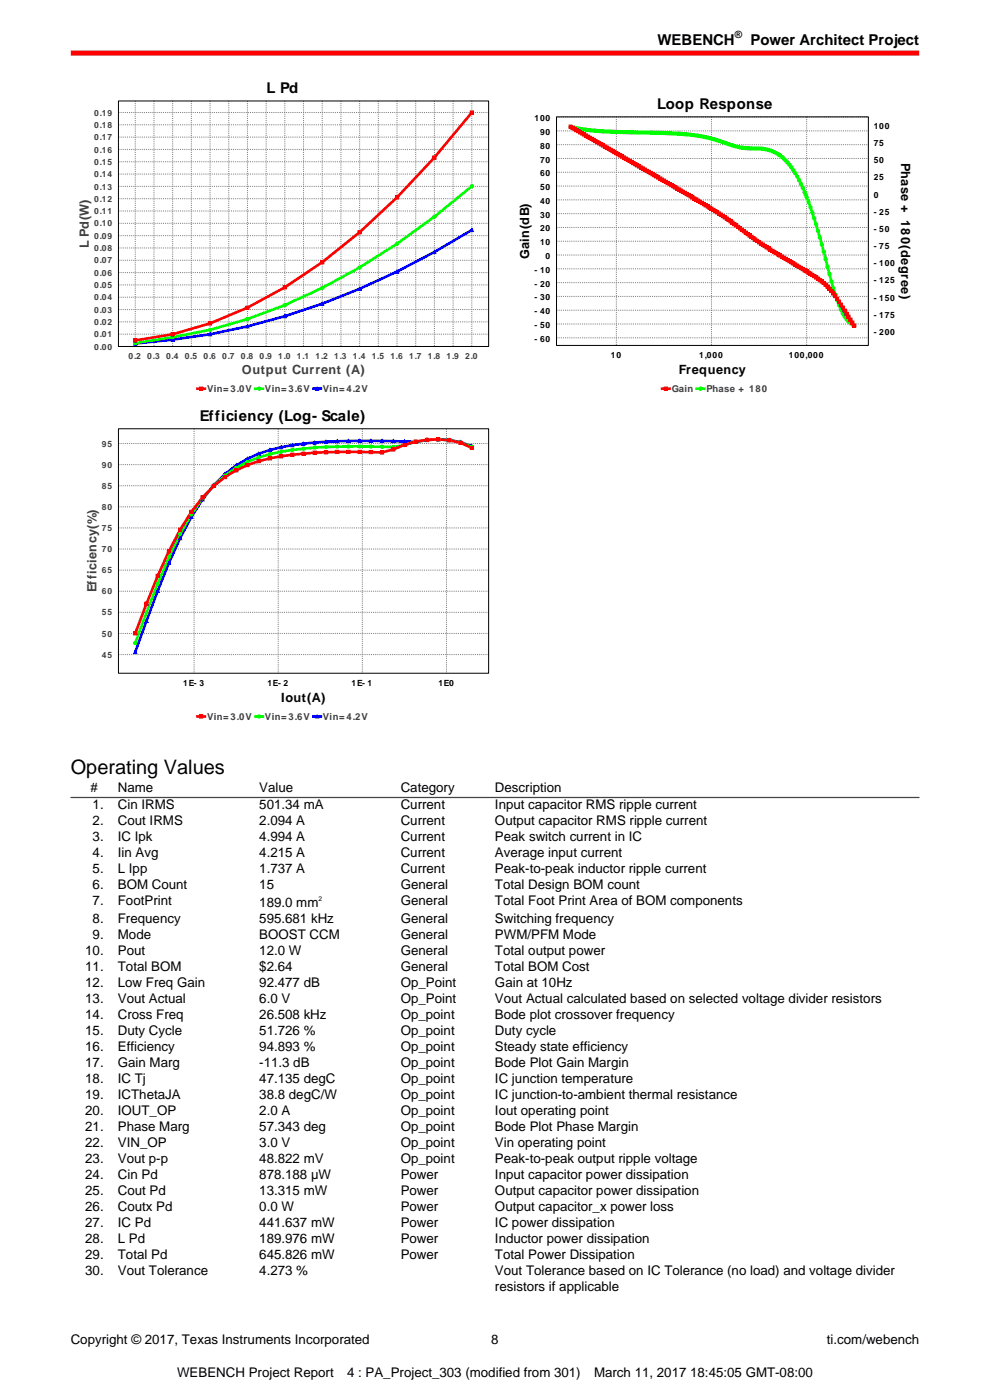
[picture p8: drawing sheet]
<svg xmlns="http://www.w3.org/2000/svg" width="210mm" height="297mm" viewBox="0 0 210 297" stroke-linecap="round" stroke-linejoin="round" font-family="sans-serif">
<defs><g id="words">
<text font-size="4.2" x="15" y="164.2">Operating Values</text>
<g font-size="3.2">
<text x="139.5" y="9.6">WEBENCH</text>
<text x="159.2" y="9.6">Power Architect Project</text>
</g>
<g font-size="3.1">
<text x="56.6" y="19.7">L Pd</text>
<text x="139.4" y="23.1">Loop Response</text>
<text x="42.4" y="89.2">Efficiency (Log- Scale)</text>
</g>
<g font-size="2.8">
<text x="19.2" y="168.1">#</text>
<text x="19.6" y="171.7">1.</text>
<text x="25" y="168.1">Name</text>
<text x="25" y="171.7">Cin IRMS</text>
<text x="55" y="168.1">Value</text>
<text x="55" y="171.7">501.34 mA</text>
<text x="85" y="168.1">Category</text>
<text x="85" y="171.7">Current</text>
<text x="105" y="168.1">Description</text>
<text x="105" y="171.7">Input capacitor RMS ripple current</text>
<text x="19.6" y="175.1">2.</text>
<text x="19.6" y="178.5">3.</text>
<text x="25" y="175.1">Cout IRMS</text>
<text x="25" y="178.5">IC Ipk</text>
<text x="55" y="175.1">2.094 A</text>
<text x="55" y="178.5">4.994 A</text>
<text x="85" y="175.1">Current</text>
<text x="85" y="178.5">Current</text>
<text x="105" y="175.1">Output capacitor RMS ripple current</text>
<text x="105" y="178.5">Peak switch current in IC</text>
<text x="19.6" y="181.9">4.</text>
<text x="19.6" y="185.3">5.</text>
<text x="25" y="181.9">Iin Avg</text>
<text x="25" y="185.3">L Ipp</text>
<text x="55" y="181.9">4.215 A</text>
<text x="55" y="185.3">1.737 A</text>
<text x="85" y="181.9">Current</text>
<text x="85" y="185.3">Current</text>
<text x="105" y="181.9">Average input current</text>
<text x="105" y="185.3">Peak-to-peak inductor ripple current</text>
<text x="19.6" y="188.7">6.</text>
<text x="25" y="188.7">BOM Count</text>
<text x="55" y="188.7">15</text>
<text x="85" y="188.7">General</text>
<text x="105" y="188.7">Total Design BOM count</text>
<text x="19.6" y="192">7.</text>
<text x="19.6" y="195.9">8.</text>
<text x="25" y="192">FootPrint</text>
<text x="25" y="195.9">Frequency</text>
<text x="55" y="192.5">189.0 mm</text>
<text x="55" y="195.9">595.681 kHz</text>
<text x="85" y="192">General</text>
<text x="85" y="195.9">General</text>
<text x="105" y="192">Total Foot Print Area of BOM components</text>
<text x="105" y="195.9">Switching frequency</text>
<text x="18.1" y="202.7">10.</text>
<text x="19.6" y="199.3">9.</text>
<text x="25" y="199.3">Mode</text>
<text x="25" y="202.7">Pout</text>
<text x="55" y="199.3">BOOST CCM</text>
<text x="55" y="202.7">12.0 W</text>
<text x="85" y="199.3">General</text>
<text x="85" y="202.7">General</text>
<text x="105" y="199.3">PWM/PFM Mode</text>
<text x="105" y="202.7">Total output power</text>
<text x="18.1" y="206.1">11.</text>
<text x="18.1" y="209.4">12.</text>
<text x="25" y="206.1">Total BOM</text>
<text x="25" y="209.4">Low Freq Gain</text>
<text x="55" y="206.1">$2.64</text>
<text x="55" y="209.4">92.477 dB</text>
<text x="85" y="206.1">General</text>
<text x="85" y="209.4">Op_Point</text>
<text x="105" y="206.1">Total BOM Cost</text>
<text x="105" y="209.4">Gain at 10Hz</text>
<text x="18.1" y="212.8">13.</text>
<text x="25" y="212.8">Vout Actual</text>
<text x="55" y="212.8">6.0 V</text>
<text x="85" y="212.8">Op_Point</text>
<text x="105" y="212.8">Vout Actual calculated based on selected voltage divider resistors</text>
<text x="18.1" y="216.2">14.</text>
<text x="18.1" y="219.6">15.</text>
<text x="25" y="216.2">Cross Freq</text>
<text x="25" y="219.6">Duty Cycle</text>
<text x="55" y="216.2">26.508 kHz</text>
<text x="55" y="219.6">51.726 %</text>
<text x="85" y="216.2">Op_point</text>
<text x="85" y="219.6">Op_point</text>
<text x="105" y="216.2">Bode plot crossover frequency</text>
<text x="105" y="219.6">Duty cycle</text>
<text x="18.1" y="223">16.</text>
<text x="18.1" y="226.4">17.</text>
<text x="25" y="223">Efficiency</text>
<text x="25" y="226.4">Gain Marg</text>
<text x="55" y="223">94.893 %</text>
<text x="55" y="226.4">-11.3 dB</text>
<text x="85" y="223">Op_point</text>
<text x="85" y="226.4">Op_point</text>
<text x="105" y="223">Steady state efficiency</text>
<text x="105" y="226.4">Bode Plot Gain Margin</text>
<text x="18.1" y="229.8">18.</text>
<text x="18.1" y="233.2">19.</text>
<text x="25" y="229.8">IC Tj</text>
<text x="25" y="233.2">ICThetaJA</text>
<text x="55" y="229.8">47.135 degC</text>
<text x="55" y="233.2">38.8 degC/W</text>
<text x="85" y="229.8">Op_point</text>
<text x="85" y="233.2">Op_point</text>
<text x="105" y="229.8">IC junction temperature</text>
<text x="105" y="233.2">IC junction-to-ambient thermal resistance</text>
<text x="18.1" y="236.5">20.</text>
<text x="18.1" y="239.9">21.</text>
<text x="25" y="236.5">IOUT_OP</text>
<text x="25" y="239.9">Phase Marg</text>
<text x="55" y="236.5">2.0 A</text>
<text x="55" y="239.9">57.343 deg</text>
<text x="85" y="236.5">Op_point</text>
<text x="85" y="239.9">Op_point</text>
<text x="105" y="236.5">Iout operating point</text>
<text x="105" y="239.9">Bode Plot Phase Margin</text>
<text x="18.1" y="243.3">22.</text>
<text x="25" y="243.3">VIN_OP</text>
<text x="55" y="243.3">3.0 V</text>
<text x="85" y="243.3">Op_point</text>
<text x="105" y="243.3">Vin operating point</text>
<text x="18.1" y="246.7">23.</text>
<text x="18.1" y="250.1">24.</text>
<text x="25" y="246.7">Vout p-p</text>
<text x="25" y="250.1">Cin Pd</text>
<text x="55" y="246.7">48.822 mV</text>
<text x="55" y="250.1">878.188 µW</text>
<text x="85" y="246.7">Op_point</text>
<text x="85" y="250.1">Power</text>
<text x="105" y="246.7">Peak-to-peak output ripple voltage</text>
<text x="105" y="250.1">Input capacitor power dissipation</text>
<text x="18.1" y="253.5">25.</text>
<text x="18.1" y="256.9">26.</text>
<text x="25" y="253.5">Cout Pd</text>
<text x="25" y="256.9">Coutx Pd</text>
<text x="55" y="253.5">13.315 mW</text>
<text x="55" y="256.9">0.0 W</text>
<text x="85" y="253.5">Power</text>
<text x="85" y="256.9">Power</text>
<text x="105" y="253.5">Output capacitor power dissipation</text>
<text x="105" y="256.9">Output capacitor_x power loss</text>
<text x="18.1" y="260.2">27.</text>
<text x="18.1" y="263.6">28.</text>
<text x="25" y="260.2">IC Pd</text>
<text x="25" y="263.6">L Pd</text>
<text x="55" y="260.2">441.637 mW</text>
<text x="55" y="263.6">189.976 mW</text>
<text x="85" y="260.2">Power</text>
<text x="85" y="263.6">Power</text>
<text x="105" y="260.2">IC power dissipation</text>
<text x="105" y="263.6">Inductor power dissipation</text>
<text x="18.1" y="267">29.</text>
<text x="25" y="267">Total Pd</text>
<text x="55" y="267">645.826 mW</text>
<text x="85" y="267">Power</text>
<text x="105" y="267">Total Power Dissipation</text>
<text x="18.1" y="270.4">30.</text>
<text x="25" y="270.4">Vout Tolerance</text>
<text x="55" y="270.4">4.273 %</text>
<text x="105" y="270.4">Vout Tolerance based on IC Tolerance (no load) and voltage divider</text>
<text x="105" y="273.8">resistors if applicable</text>
<text x="15" y="285.1">Copyright © 2017, Texas Instruments Incorporated</text>
<text x="104.2" y="285.1">8</text>
<text x="175.4" y="285.1">ti.com/webench</text>
<text x="37.6" y="292">WEBENCH Project Report</text>
<text x="73.6" y="292">4 : PA_Project_303 (modified from 301)</text>
<text x="126" y="292">March 11, 2017 18:45:05 GMT-08:00</text>
</g>
<g font-size="2.7">
<text x="191.2" y="34.6" transform="rotate(90 191.2 34.6)">Phase + 180(degree)</text>
<text x="112.2" y="54.9" transform="rotate(-90 112.2 54.9)">Gain(dB)</text>
<text x="144" y="79.4">Frequency</text>
<text x="59.6" y="149">Iout(A)</text>
</g>
<g font-size="2.7" fill="#404040">
<text x="18.9" y="52.6" transform="rotate(-90 18.9 52.6)">L Pd(W)</text>
<text x="51.3" y="79.4">Output Current (A)</text>
<text x="20.5" y="125.7" transform="rotate(-90 20.5 125.7)">Efficiency(%)</text>
</g>
<text font-size="2.1" x="155.9" y="8">®</text>
<g font-size="2" fill="#404040">
<text x="43.9" y="83.2">Vin= 3.0V</text>
<text x="56.2" y="83.2">Vin= 3.6V</text>
<text x="68.5" y="83.2">Vin= 4.2V</text>
<text x="142.5" y="83.2">Gain</text>
<text x="149.9" y="83.2">Phase + 180</text>
<text x="43.9" y="152.7">Vin= 3.0V</text>
<text x="56.2" y="152.7">Vin= 3.6V</text>
<text x="68.5" y="152.7">Vin= 4.2V</text>
</g>
<g font-size="1.8" fill="#404040">
<text x="20" y="29.8">0.17</text>
<text x="20" y="27.1">0.18</text>
<text x="20" y="24.5">0.19</text>
<text x="20" y="35">0.15</text>
<text x="20" y="32.4">0.16</text>
<text x="20" y="40.2">0.13</text>
<text x="20" y="37.6">0.14</text>
<text x="20" y="45.4">0.11</text>
<text x="20" y="42.8">0.12</text>
<text x="20" y="53.3">0.08</text>
<text x="20" y="50.7">0.09</text>
<text x="20" y="48">0.10</text>
<text x="20" y="58.5">0.06</text>
<text x="20" y="55.9">0.07</text>
<text x="20" y="63.7">0.04</text>
<text x="20" y="61.1">0.05</text>
<text x="20" y="71.6">0.01</text>
<text x="20" y="68.9">0.02</text>
<text x="20" y="66.3">0.03</text>
<text x="20" y="74.2">0.00</text>
<text x="27.3" y="76.1">0.2</text>
<text x="31.3" y="76.1">0.3</text>
<text x="35.2" y="76.1">0.4</text>
<text x="39.2" y="76.1">0.5</text>
<text x="43.1" y="76.1">0.6</text>
<text x="47.1" y="76.1">0.7</text>
<text x="51.1" y="76.1">0.8</text>
<text x="55" y="76.1">0.9</text>
<text x="59" y="76.1">1.0</text>
<text x="63" y="76.1">1.1</text>
<text x="66.9" y="76.1">1.2</text>
<text x="70.9" y="76.1">1.3</text>
<text x="74.9" y="76.1">1.4</text>
<text x="78.8" y="76.1">1.5</text>
<text x="82.8" y="76.1">1.6</text>
<text x="86.8" y="76.1">1.7</text>
<text x="90.7" y="76.1">1.8</text>
<text x="94.7" y="76.1">1.9</text>
<text x="98.7" y="76.1">2.0</text>
<text x="21.6" y="94.8">95</text>
<text x="21.6" y="99.2">90</text>
<text x="21.6" y="103.7">85</text>
<text x="21.6" y="112.7">75</text>
<text x="21.6" y="108.2">80</text>
<text x="21.6" y="117.1">70</text>
<text x="21.6" y="121.6">65</text>
<text x="21.6" y="130.6">55</text>
<text x="21.6" y="126.1">60</text>
<text x="21.6" y="135.1">50</text>
<text x="21.6" y="139.5">45</text>
</g>
<g font-size="1.8">
<text x="113.4" y="25.7">100</text>
<text x="114.5" y="28.6">90</text>
<text x="185.3" y="27.3">100</text>
<text x="114.5" y="34.5">70</text>
<text x="114.5" y="31.5">80</text>
<text x="185.3" y="34.6">50</text>
<text x="185.3" y="31">75</text>
<text x="114.5" y="40.3">50</text>
<text x="114.5" y="37.4">60</text>
<text x="185.3" y="41.9">0</text>
<text x="185.3" y="38.3">25</text>
<text x="114.5" y="46.2">30</text>
<text x="114.5" y="43.3">40</text>
<text x="185.3" y="45.5">- 25</text>
<text x="114.5" y="52">10</text>
<text x="114.5" y="49.1">20</text>
<text x="185.3" y="52.8">- 75</text>
<text x="185.3" y="49.2">- 50</text>
<text x="113.4" y="57.9">- 10</text>
<text x="115.7" y="55">0</text>
<text x="185.3" y="56.5">- 100</text>
<text x="113.4" y="63.7">- 30</text>
<text x="113.4" y="60.8">- 20</text>
<text x="185.3" y="63.8">- 150</text>
<text x="185.3" y="60.1">- 125</text>
<text x="113.4" y="69.6">- 50</text>
<text x="113.4" y="66.7">- 40</text>
<text x="185.3" y="71.1">- 200</text>
<text x="185.3" y="67.4">- 175</text>
<text x="113.4" y="72.5">- 60</text>
<text x="129.6" y="76">10</text>
<text x="148.3" y="76">1,000</text>
<text x="167.3" y="76">100,000</text>
<text x="38.9" y="145.5">1E- 3</text>
<text x="56.7" y="145.5">1E- 2</text>
<text x="74.6" y="145.5">1E- 1</text>
<text x="93" y="145.5">1E0</text>
</g>
<text font-size="1.4" x="67.5" y="191">2</text>
</g></defs>
<path d="M15 11.3h180" fill="none" stroke="#f00" stroke-width="1.1" stroke-linecap="butt"/>
<g fill="#fff">
<path d="M15 16.6h90v67.5h-90z"/>
<path d="M41.5 80.9h37v3.1h-37z"/>
</g>
<path d="M41.9 82.5h1.6" fill="none" stroke="#f00" stroke-width=".56"/>
<path d="M42.3 82.1h.7v.7h-.7z" fill="#f00"/>
<path d="M42.3 82.1h.7v.7h-.7z" fill="none" stroke="#f00" stroke-width=".21"/>
<path d="M54.2 82.5h1.6" fill="none" stroke="#0f0" stroke-width=".56"/>
<circle cx="55" cy="82.5" r=".34" fill="#0f0"/>
<circle cx="55" cy="82.5" r=".34" fill="none" stroke="#0f0" stroke-width=".21"/>
<path d="M66.5 82.5h1.6" fill="none" stroke="#00f" stroke-width=".56"/>
<path d="M67.3 82.1l.3 .7h-.7z" fill="#00f"/>
<path d="M67.3 82.1l.3 .7h-.7z" fill="none" stroke="#00f" stroke-width=".21"/>
<path d="M25.1 21.4h78.5v52.1h-78.5z" fill="#fff"/>
<g fill="none" stroke="#808080" stroke-width=".21" stroke-dasharray=".2 .2" stroke-linecap="butt">
<path d="M25.1 39.5h78.5M25.1 36.9h78.5M25.1 34.3h78.5M25.1 31.7h78.5M25.1 29.1h78.5M25.1 26.5h78.5M25.1 23.9h78.5M28.7 21.4v52.1M32.7 21.4v52.1M36.6 21.4v52.1M40.6 21.4v52.1M44.6 21.4v52.1"/>
<path d="M48.5 21.4v52.1M52.5 21.4v52.1M56.5 21.4v52.1M60.4 21.4v52.1M64.4 21.4v52.1M68.4 21.4v52.1M72.3 21.4v52.1M76.3 21.4v52.1M80.3 21.4v52.1M84.2 21.4v52.1M88.2 21.4v52.1M92.1 21.4v52.1"/>
<path d="M96.1 21.4v52.1M100.1 21.4v52.1M25.1 57.8h78.5M25.1 55.2h78.5M25.1 52.6h78.5M25.1 50h78.5M25.1 47.4h78.5M25.1 44.8h78.5M25.1 42.2h78.5M25.1 73.5h78.5M25.1 70.9h78.5M25.1 68.3h78.5"/>
<path d="M25.1 65.7h78.5M25.1 63.1h78.5M25.1 60.4h78.5"/>
</g>
<path d="M100.1 48.8a159.8 159.8 0 0 1-55.5 22.1l-8 1.2-7.9 .8" fill="none" stroke="#00f" stroke-width=".56"/>
<path d="M100.1 39.5a152.1 152.1 0 0 1-39.7 25.2l-7.9 3-7.9 2.3-8 1.5-7.9 1.3" fill="none" stroke="#0f0" stroke-width=".56"/>
<path d="M100.1 23.9a167.4 167.4 0 0 1-31.7 31.7 86.7 86.7 0 0 1-31.8 15.3l-7.9 1.3" fill="none" stroke="#f00" stroke-width=".56"/>
<path d="M28.7 72.5l.3 .7h-.6z" fill="#00f"/>
<path d="M28.7 72.5l.3 .7h-.6z" fill="none" stroke="#00f" stroke-width=".21"/>
<path d="M36.6 71.7l.4 .7h-.7z" fill="#00f"/>
<path d="M36.6 71.7l.4 .7h-.7z" fill="none" stroke="#00f" stroke-width=".21"/>
<path d="M44.6 70.6l.3 .7h-.7z" fill="#00f"/>
<path d="M44.6 70.6l.3 .7h-.7z" fill="none" stroke="#00f" stroke-width=".21"/>
<path d="M52.5 68.9l.3 .7h-.6z" fill="#00f"/>
<path d="M52.5 68.9l.3 .7h-.6z" fill="none" stroke="#00f" stroke-width=".21"/>
<path d="M60.4 66.7l.4 .7h-.7z" fill="#00f"/>
<path d="M60.4 66.7l.4 .7h-.7z" fill="none" stroke="#00f" stroke-width=".21"/>
<path d="M68.4 64.1l.3 .7h-.7z" fill="#00f"/>
<path d="M68.4 64.1l.3 .7h-.7z" fill="none" stroke="#00f" stroke-width=".21"/>
<path d="M76.3 60.9l.3 .7h-.7z" fill="#00f"/>
<path d="M76.3 60.9l.3 .7h-.7z" fill="none" stroke="#00f" stroke-width=".21"/>
<path d="M84.2 57.3l.4 .7h-.7z" fill="#00f"/>
<path d="M84.2 57.3l.4 .7h-.7z" fill="none" stroke="#00f" stroke-width=".21"/>
<path d="M92.1 53.1l.4 .7h-.7z" fill="#00f"/>
<path d="M92.1 53.1l.4 .7h-.7z" fill="none" stroke="#00f" stroke-width=".21"/>
<path d="M100.1 48.5l.3 .6h-.7z" fill="#00f"/>
<path d="M100.1 48.5l.3 .6h-.7z" fill="none" stroke="#00f" stroke-width=".21"/>
<circle cx="28.7" cy="72.8" r=".34" fill="#0f0"/>
<circle cx="28.7" cy="72.8" r=".34" fill="none" stroke="#0f0" stroke-width=".21"/>
<circle cx="36.6" cy="71.5" r=".34" fill="#0f0"/>
<circle cx="36.6" cy="71.5" r=".34" fill="none" stroke="#0f0" stroke-width=".21"/>
<circle cx="44.6" cy="70" r=".34" fill="#0f0"/>
<circle cx="44.6" cy="70" r=".34" fill="none" stroke="#0f0" stroke-width=".21"/>
<circle cx="52.5" cy="67.7" r=".34" fill="#0f0"/>
<circle cx="52.5" cy="67.7" r=".34" fill="none" stroke="#0f0" stroke-width=".21"/>
<circle cx="60.4" cy="64.7" r=".34" fill="#0f0"/>
<circle cx="60.4" cy="64.7" r=".34" fill="none" stroke="#0f0" stroke-width=".21"/>
<circle cx="68.4" cy="61.1" r=".34" fill="#0f0"/>
<circle cx="68.4" cy="61.1" r=".34" fill="none" stroke="#0f0" stroke-width=".21"/>
<circle cx="76.3" cy="56.7" r=".34" fill="#0f0"/>
<circle cx="76.3" cy="56.7" r=".34" fill="none" stroke="#0f0" stroke-width=".21"/>
<circle cx="84.2" cy="51.7" r=".34" fill="#0f0"/>
<circle cx="84.2" cy="51.7" r=".34" fill="none" stroke="#0f0" stroke-width=".21"/>
<circle cx="92.1" cy="46" r=".34" fill="#0f0"/>
<circle cx="92.1" cy="46" r=".34" fill="none" stroke="#0f0" stroke-width=".21"/>
<circle cx="100.1" cy="39.5" r=".34" fill="#0f0"/>
<circle cx="100.1" cy="39.5" r=".34" fill="none" stroke="#0f0" stroke-width=".21"/>
<path d="M28.4 71.9h.6v.7h-.6z" fill="#f00"/>
<path d="M28.4 71.9h.6v.7h-.6z" fill="none" stroke="#f00" stroke-width=".21"/>
<path d="M36.3 70.6h.7v.7h-.7z" fill="#f00"/>
<path d="M36.3 70.6h.7v.7h-.7z" fill="none" stroke="#f00" stroke-width=".21"/>
<path d="M44.2 68.3h.7v.6h-.7z" fill="#f00"/>
<path d="M44.2 68.3h.7v.6h-.7z" fill="none" stroke="#f00" stroke-width=".21"/>
<path d="M52.2 64.9h.6v.7h-.6z" fill="#f00"/>
<path d="M52.2 64.9h.6v.7h-.6z" fill="none" stroke="#f00" stroke-width=".21"/>
<path d="M60.1 60.6h.7v.7h-.7z" fill="#f00"/>
<path d="M60.1 60.6h.7v.7h-.7z" fill="none" stroke="#f00" stroke-width=".21"/>
<path d="M68 55.3h.7v.7h-.7z" fill="#f00"/>
<path d="M68 55.3h.7v.7h-.7z" fill="none" stroke="#f00" stroke-width=".21"/>
<path d="M75.9 48.9h.7v.7h-.7z" fill="#f00"/>
<path d="M75.9 48.9h.7v.7h-.7z" fill="none" stroke="#f00" stroke-width=".21"/>
<path d="M83.9 41.5h.7v.7h-.7z" fill="#f00"/>
<path d="M83.9 41.5h.7v.7h-.7z" fill="none" stroke="#f00" stroke-width=".21"/>
<path d="M91.8 33.1h.7v.7h-.7z" fill="#f00"/>
<path d="M91.8 33.1h.7v.7h-.7z" fill="none" stroke="#f00" stroke-width=".21"/>
<path d="M99.7 23.5h.7v.7h-.7z" fill="#f00"/>
<path d="M99.7 23.5h.7v.7h-.7z" fill="none" stroke="#f00" stroke-width=".21"/>
<path d="M25.1 21.4h78.5v52.1h-78.5z" fill="none" stroke="#000" stroke-width=".21"/>
<g fill="#fff">
<path d="M105 16.6h90v67.5h-90z"/>
<path d="M140.1 80.9h23.2v3.1h-23.2z"/>
</g>
<path d="M140.5 82.5h1.5" fill="none" stroke="#f00" stroke-width=".56"/>
<path d="M140.9 82.1h.7v.7h-.7z" fill="#f00"/>
<path d="M140.9 82.1h.7v.7h-.7z" fill="none" stroke="#f00" stroke-width=".21"/>
<path d="M147.8 82.5h1.6" fill="none" stroke="#0f0" stroke-width=".56"/>
<circle cx="148.6" cy="82.5" r=".34" fill="#0f0"/>
<circle cx="148.6" cy="82.5" r=".34" fill="none" stroke="#0f0" stroke-width=".21"/>
<path d="M118 24.8h66.2v48.5h-66.2z" fill="#fff"/>
<g fill="none" stroke="#808080" stroke-width=".21" stroke-dasharray=".2 .2" stroke-linecap="butt">
<path d="M118 39.5h66.2M118 36.5h66.2M118 33.6h66.2M118 30.7h66.2M118 27.8h66.2M118 24.8h66.2M130.7 24.8v48.5M150.9 24.8v48.5M171.1 24.8v48.5M118 60h66.2M118 57h66.2M118 54.1h66.2"/>
<path d="M118 51.2h66.2M118 48.3h66.2M118 45.3h66.2M118 42.4h66.2M118 71.7h66.2M118 68.7h66.2M118 65.8h66.2M118 62.9h66.2"/>
</g>
<path d="M121.1 26.9l2.8 .6 3.6 .3 17.4 .6a34.9 34.9 0 0 1 10.9 2.6l1.6 .3 1.6 .2a9.3 9.3 0 0 1 6.9 1.8 20.9 20.9 0 0 1 5.2 8.5l2.4 7.2 2.4 9.1a29.1 29.1 0 0 0 3.7 9.6l.8 .9 .8 .5" fill="none" stroke="#0f0" stroke-width=".56"/>
<circle cx="121.1" cy="26.9" r=".34" fill="#0f0"/>
<circle cx="121.1" cy="26.9" r=".34" fill="none" stroke="#0f0" stroke-width=".21"/>
<circle cx="121.5" cy="27" r=".34" fill="#0f0"/>
<circle cx="121.5" cy="27" r=".34" fill="none" stroke="#0f0" stroke-width=".21"/>
<circle cx="121.9" cy="27.1" r=".34" fill="#0f0"/>
<circle cx="121.9" cy="27.1" r=".34" fill="none" stroke="#0f0" stroke-width=".21"/>
<circle cx="122.3" cy="27.2" r=".34" fill="#0f0"/>
<circle cx="122.3" cy="27.2" r=".34" fill="none" stroke="#0f0" stroke-width=".21"/>
<circle cx="122.7" cy="27.3" r=".34" fill="#0f0"/>
<circle cx="122.7" cy="27.3" r=".34" fill="none" stroke="#0f0" stroke-width=".21"/>
<circle cx="123.1" cy="27.3" r=".34" fill="#0f0"/>
<circle cx="123.1" cy="27.3" r=".34" fill="none" stroke="#0f0" stroke-width=".21"/>
<circle cx="123.5" cy="27.4" r=".34" fill="#0f0"/>
<circle cx="123.5" cy="27.4" r=".34" fill="none" stroke="#0f0" stroke-width=".21"/>
<circle cx="123.9" cy="27.5" r=".34" fill="#0f0"/>
<circle cx="123.9" cy="27.5" r=".34" fill="none" stroke="#0f0" stroke-width=".21"/>
<circle cx="124.3" cy="27.5" r=".34" fill="#0f0"/>
<circle cx="124.3" cy="27.5" r=".34" fill="none" stroke="#0f0" stroke-width=".21"/>
<circle cx="124.7" cy="27.6" r=".34" fill="#0f0"/>
<circle cx="124.7" cy="27.6" r=".34" fill="none" stroke="#0f0" stroke-width=".21"/>
<circle cx="125.1" cy="27.6" r=".34" fill="#0f0"/>
<circle cx="125.1" cy="27.6" r=".34" fill="none" stroke="#0f0" stroke-width=".21"/>
<circle cx="125.5" cy="27.7" r=".34" fill="#0f0"/>
<circle cx="125.5" cy="27.7" r=".34" fill="none" stroke="#0f0" stroke-width=".21"/>
<circle cx="125.9" cy="27.7" r=".34" fill="#0f0"/>
<circle cx="125.9" cy="27.7" r=".34" fill="none" stroke="#0f0" stroke-width=".21"/>
<circle cx="126.3" cy="27.7" r=".34" fill="#0f0"/>
<circle cx="126.3" cy="27.7" r=".34" fill="none" stroke="#0f0" stroke-width=".21"/>
<circle cx="126.7" cy="27.8" r=".34" fill="#0f0"/>
<circle cx="126.7" cy="27.8" r=".34" fill="none" stroke="#0f0" stroke-width=".21"/>
<circle cx="127.1" cy="27.8" r=".34" fill="#0f0"/>
<circle cx="127.1" cy="27.8" r=".34" fill="none" stroke="#0f0" stroke-width=".21"/>
<circle cx="127.5" cy="27.8" r=".34" fill="#0f0"/>
<circle cx="127.5" cy="27.8" r=".34" fill="none" stroke="#0f0" stroke-width=".21"/>
<circle cx="127.9" cy="27.9" r=".34" fill="#0f0"/>
<circle cx="127.9" cy="27.9" r=".34" fill="none" stroke="#0f0" stroke-width=".21"/>
<circle cx="128.3" cy="27.9" r=".34" fill="#0f0"/>
<circle cx="128.3" cy="27.9" r=".34" fill="none" stroke="#0f0" stroke-width=".21"/>
<circle cx="128.7" cy="27.9" r=".34" fill="#0f0"/>
<circle cx="128.7" cy="27.9" r=".34" fill="none" stroke="#0f0" stroke-width=".21"/>
<circle cx="129.1" cy="27.9" r=".34" fill="#0f0"/>
<circle cx="129.1" cy="27.9" r=".34" fill="none" stroke="#0f0" stroke-width=".21"/>
<circle cx="129.5" cy="27.9" r=".34" fill="#0f0"/>
<circle cx="129.5" cy="27.9" r=".34" fill="none" stroke="#0f0" stroke-width=".21"/>
<circle cx="129.9" cy="28" r=".34" fill="#0f0"/>
<circle cx="129.9" cy="28" r=".34" fill="none" stroke="#0f0" stroke-width=".21"/>
<circle cx="130.3" cy="28" r=".34" fill="#0f0"/>
<circle cx="130.3" cy="28" r=".34" fill="none" stroke="#0f0" stroke-width=".21"/>
<circle cx="130.7" cy="28" r=".34" fill="#0f0"/>
<circle cx="130.7" cy="28" r=".34" fill="none" stroke="#0f0" stroke-width=".21"/>
<circle cx="131.1" cy="28" r=".34" fill="#0f0"/>
<circle cx="131.1" cy="28" r=".34" fill="none" stroke="#0f0" stroke-width=".21"/>
<circle cx="131.6" cy="28" r=".34" fill="#0f0"/>
<circle cx="131.6" cy="28" r=".34" fill="none" stroke="#0f0" stroke-width=".21"/>
<circle cx="132" cy="28" r=".34" fill="#0f0"/>
<circle cx="132" cy="28" r=".34" fill="none" stroke="#0f0" stroke-width=".21"/>
<circle cx="132.4" cy="28" r=".34" fill="#0f0"/>
<circle cx="132.4" cy="28" r=".34" fill="none" stroke="#0f0" stroke-width=".21"/>
<circle cx="132.8" cy="28" r=".34" fill="#0f0"/>
<circle cx="132.8" cy="28" r=".34" fill="none" stroke="#0f0" stroke-width=".21"/>
<circle cx="133.2" cy="28" r=".34" fill="#0f0"/>
<circle cx="133.2" cy="28" r=".34" fill="none" stroke="#0f0" stroke-width=".21"/>
<circle cx="133.6" cy="28.1" r=".34" fill="#0f0"/>
<circle cx="133.6" cy="28.1" r=".34" fill="none" stroke="#0f0" stroke-width=".21"/>
<circle cx="134" cy="28.1" r=".34" fill="#0f0"/>
<circle cx="134" cy="28.1" r=".34" fill="none" stroke="#0f0" stroke-width=".21"/>
<circle cx="134.4" cy="28.1" r=".34" fill="#0f0"/>
<circle cx="134.4" cy="28.1" r=".34" fill="none" stroke="#0f0" stroke-width=".21"/>
<circle cx="134.8" cy="28.1" r=".34" fill="#0f0"/>
<circle cx="134.8" cy="28.1" r=".34" fill="none" stroke="#0f0" stroke-width=".21"/>
<circle cx="135.2" cy="28.1" r=".34" fill="#0f0"/>
<circle cx="135.2" cy="28.1" r=".34" fill="none" stroke="#0f0" stroke-width=".21"/>
<circle cx="135.6" cy="28.1" r=".34" fill="#0f0"/>
<circle cx="135.6" cy="28.1" r=".34" fill="none" stroke="#0f0" stroke-width=".21"/>
<circle cx="136" cy="28.1" r=".34" fill="#0f0"/>
<circle cx="136" cy="28.1" r=".34" fill="none" stroke="#0f0" stroke-width=".21"/>
<circle cx="136.4" cy="28.1" r=".34" fill="#0f0"/>
<circle cx="136.4" cy="28.1" r=".34" fill="none" stroke="#0f0" stroke-width=".21"/>
<circle cx="136.8" cy="28.1" r=".34" fill="#0f0"/>
<circle cx="136.8" cy="28.1" r=".34" fill="none" stroke="#0f0" stroke-width=".21"/>
<circle cx="137.2" cy="28.1" r=".34" fill="#0f0"/>
<circle cx="137.2" cy="28.1" r=".34" fill="none" stroke="#0f0" stroke-width=".21"/>
<circle cx="137.6" cy="28.1" r=".34" fill="#0f0"/>
<circle cx="137.6" cy="28.1" r=".34" fill="none" stroke="#0f0" stroke-width=".21"/>
<circle cx="138" cy="28.1" r=".34" fill="#0f0"/>
<circle cx="138" cy="28.1" r=".34" fill="none" stroke="#0f0" stroke-width=".21"/>
<circle cx="138.4" cy="28.2" r=".34" fill="#0f0"/>
<circle cx="138.4" cy="28.2" r=".34" fill="none" stroke="#0f0" stroke-width=".21"/>
<circle cx="138.8" cy="28.2" r=".34" fill="#0f0"/>
<circle cx="138.8" cy="28.2" r=".34" fill="none" stroke="#0f0" stroke-width=".21"/>
<circle cx="139.2" cy="28.2" r=".34" fill="#0f0"/>
<circle cx="139.2" cy="28.2" r=".34" fill="none" stroke="#0f0" stroke-width=".21"/>
<circle cx="139.6" cy="28.2" r=".34" fill="#0f0"/>
<circle cx="139.6" cy="28.2" r=".34" fill="none" stroke="#0f0" stroke-width=".21"/>
<circle cx="140" cy="28.2" r=".34" fill="#0f0"/>
<circle cx="140" cy="28.2" r=".34" fill="none" stroke="#0f0" stroke-width=".21"/>
<circle cx="140.4" cy="28.2" r=".34" fill="#0f0"/>
<circle cx="140.4" cy="28.2" r=".34" fill="none" stroke="#0f0" stroke-width=".21"/>
<circle cx="140.8" cy="28.2" r=".34" fill="#0f0"/>
<circle cx="140.8" cy="28.2" r=".34" fill="none" stroke="#0f0" stroke-width=".21"/>
<circle cx="141.2" cy="28.2" r=".34" fill="#0f0"/>
<circle cx="141.2" cy="28.2" r=".34" fill="none" stroke="#0f0" stroke-width=".21"/>
<circle cx="141.6" cy="28.3" r=".34" fill="#0f0"/>
<circle cx="141.6" cy="28.3" r=".34" fill="none" stroke="#0f0" stroke-width=".21"/>
<circle cx="142" cy="28.3" r=".34" fill="#0f0"/>
<circle cx="142" cy="28.3" r=".34" fill="none" stroke="#0f0" stroke-width=".21"/>
<circle cx="142.4" cy="28.3" r=".34" fill="#0f0"/>
<circle cx="142.4" cy="28.3" r=".34" fill="none" stroke="#0f0" stroke-width=".21"/>
<circle cx="142.9" cy="28.3" r=".34" fill="#0f0"/>
<circle cx="142.9" cy="28.3" r=".34" fill="none" stroke="#0f0" stroke-width=".21"/>
<circle cx="143.3" cy="28.3" r=".34" fill="#0f0"/>
<circle cx="143.3" cy="28.3" r=".34" fill="none" stroke="#0f0" stroke-width=".21"/>
<circle cx="143.7" cy="28.4" r=".34" fill="#0f0"/>
<circle cx="143.7" cy="28.4" r=".34" fill="none" stroke="#0f0" stroke-width=".21"/>
<circle cx="144.1" cy="28.4" r=".34" fill="#0f0"/>
<circle cx="144.1" cy="28.4" r=".34" fill="none" stroke="#0f0" stroke-width=".21"/>
<circle cx="144.5" cy="28.4" r=".34" fill="#0f0"/>
<circle cx="144.5" cy="28.4" r=".34" fill="none" stroke="#0f0" stroke-width=".21"/>
<circle cx="144.9" cy="28.4" r=".34" fill="#0f0"/>
<circle cx="144.9" cy="28.4" r=".34" fill="none" stroke="#0f0" stroke-width=".21"/>
<circle cx="145.3" cy="28.5" r=".34" fill="#0f0"/>
<circle cx="145.3" cy="28.5" r=".34" fill="none" stroke="#0f0" stroke-width=".21"/>
<circle cx="145.7" cy="28.5" r=".34" fill="#0f0"/>
<circle cx="145.7" cy="28.5" r=".34" fill="none" stroke="#0f0" stroke-width=".21"/>
<circle cx="146.1" cy="28.5" r=".34" fill="#0f0"/>
<circle cx="146.1" cy="28.5" r=".34" fill="none" stroke="#0f0" stroke-width=".21"/>
<circle cx="146.5" cy="28.6" r=".34" fill="#0f0"/>
<circle cx="146.5" cy="28.6" r=".34" fill="none" stroke="#0f0" stroke-width=".21"/>
<circle cx="146.9" cy="28.6" r=".34" fill="#0f0"/>
<circle cx="146.9" cy="28.6" r=".34" fill="none" stroke="#0f0" stroke-width=".21"/>
<circle cx="147.3" cy="28.7" r=".34" fill="#0f0"/>
<circle cx="147.3" cy="28.7" r=".34" fill="none" stroke="#0f0" stroke-width=".21"/>
<circle cx="147.7" cy="28.7" r=".34" fill="#0f0"/>
<circle cx="147.7" cy="28.7" r=".34" fill="none" stroke="#0f0" stroke-width=".21"/>
<circle cx="148.1" cy="28.8" r=".34" fill="#0f0"/>
<circle cx="148.1" cy="28.8" r=".34" fill="none" stroke="#0f0" stroke-width=".21"/>
<circle cx="148.5" cy="28.9" r=".34" fill="#0f0"/>
<circle cx="148.5" cy="28.9" r=".34" fill="none" stroke="#0f0" stroke-width=".21"/>
<circle cx="148.9" cy="28.9" r=".34" fill="#0f0"/>
<circle cx="148.9" cy="28.9" r=".34" fill="none" stroke="#0f0" stroke-width=".21"/>
<circle cx="149.3" cy="29" r=".34" fill="#0f0"/>
<circle cx="149.3" cy="29" r=".34" fill="none" stroke="#0f0" stroke-width=".21"/>
<circle cx="149.7" cy="29.1" r=".34" fill="#0f0"/>
<circle cx="149.7" cy="29.1" r=".34" fill="none" stroke="#0f0" stroke-width=".21"/>
<circle cx="150.1" cy="29.2" r=".34" fill="#0f0"/>
<circle cx="150.1" cy="29.2" r=".34" fill="none" stroke="#0f0" stroke-width=".21"/>
<circle cx="150.5" cy="29.3" r=".34" fill="#0f0"/>
<circle cx="150.5" cy="29.3" r=".34" fill="none" stroke="#0f0" stroke-width=".21"/>
<circle cx="150.9" cy="29.4" r=".34" fill="#0f0"/>
<circle cx="150.9" cy="29.4" r=".34" fill="none" stroke="#0f0" stroke-width=".21"/>
<circle cx="151.3" cy="29.5" r=".34" fill="#0f0"/>
<circle cx="151.3" cy="29.5" r=".34" fill="none" stroke="#0f0" stroke-width=".21"/>
<circle cx="151.7" cy="29.6" r=".34" fill="#0f0"/>
<circle cx="151.7" cy="29.6" r=".34" fill="none" stroke="#0f0" stroke-width=".21"/>
<circle cx="152.1" cy="29.8" r=".34" fill="#0f0"/>
<circle cx="152.1" cy="29.8" r=".34" fill="none" stroke="#0f0" stroke-width=".21"/>
<circle cx="152.5" cy="29.9" r=".34" fill="#0f0"/>
<circle cx="152.5" cy="29.9" r=".34" fill="none" stroke="#0f0" stroke-width=".21"/>
<circle cx="152.9" cy="30" r=".34" fill="#0f0"/>
<circle cx="152.9" cy="30" r=".34" fill="none" stroke="#0f0" stroke-width=".21"/>
<circle cx="153.3" cy="30.2" r=".34" fill="#0f0"/>
<circle cx="153.3" cy="30.2" r=".34" fill="none" stroke="#0f0" stroke-width=".21"/>
<circle cx="153.7" cy="30.3" r=".34" fill="#0f0"/>
<circle cx="153.7" cy="30.3" r=".34" fill="none" stroke="#0f0" stroke-width=".21"/>
<circle cx="154.2" cy="30.4" r=".34" fill="#0f0"/>
<circle cx="154.2" cy="30.4" r=".34" fill="none" stroke="#0f0" stroke-width=".21"/>
<circle cx="154.6" cy="30.6" r=".34" fill="#0f0"/>
<circle cx="154.6" cy="30.6" r=".34" fill="none" stroke="#0f0" stroke-width=".21"/>
<circle cx="155" cy="30.7" r=".34" fill="#0f0"/>
<circle cx="155" cy="30.7" r=".34" fill="none" stroke="#0f0" stroke-width=".21"/>
<circle cx="155.4" cy="30.8" r=".34" fill="#0f0"/>
<circle cx="155.4" cy="30.8" r=".34" fill="none" stroke="#0f0" stroke-width=".21"/>
<circle cx="155.8" cy="31" r=".34" fill="#0f0"/>
<circle cx="155.8" cy="31" r=".34" fill="none" stroke="#0f0" stroke-width=".21"/>
<circle cx="156.2" cy="31.1" r=".34" fill="#0f0"/>
<circle cx="156.2" cy="31.1" r=".34" fill="none" stroke="#0f0" stroke-width=".21"/>
<circle cx="156.6" cy="31.2" r=".34" fill="#0f0"/>
<circle cx="156.6" cy="31.2" r=".34" fill="none" stroke="#0f0" stroke-width=".21"/>
<circle cx="157" cy="31.3" r=".34" fill="#0f0"/>
<circle cx="157" cy="31.3" r=".34" fill="none" stroke="#0f0" stroke-width=".21"/>
<circle cx="157.4" cy="31.3" r=".34" fill="#0f0"/>
<circle cx="157.4" cy="31.3" r=".34" fill="none" stroke="#0f0" stroke-width=".21"/>
<circle cx="157.8" cy="31.4" r=".34" fill="#0f0"/>
<circle cx="157.8" cy="31.4" r=".34" fill="none" stroke="#0f0" stroke-width=".21"/>
<circle cx="158.2" cy="31.4" r=".34" fill="#0f0"/>
<circle cx="158.2" cy="31.4" r=".34" fill="none" stroke="#0f0" stroke-width=".21"/>
<circle cx="158.6" cy="31.4" r=".34" fill="#0f0"/>
<circle cx="158.6" cy="31.4" r=".34" fill="none" stroke="#0f0" stroke-width=".21"/>
<circle cx="159" cy="31.5" r=".34" fill="#0f0"/>
<circle cx="159" cy="31.5" r=".34" fill="none" stroke="#0f0" stroke-width=".21"/>
<circle cx="159.4" cy="31.5" r=".34" fill="#0f0"/>
<circle cx="159.4" cy="31.5" r=".34" fill="none" stroke="#0f0" stroke-width=".21"/>
<circle cx="159.8" cy="31.5" r=".34" fill="#0f0"/>
<circle cx="159.8" cy="31.5" r=".34" fill="none" stroke="#0f0" stroke-width=".21"/>
<circle cx="160.2" cy="31.5" r=".34" fill="#0f0"/>
<circle cx="160.2" cy="31.5" r=".34" fill="none" stroke="#0f0" stroke-width=".21"/>
<circle cx="160.6" cy="31.5" r=".34" fill="#0f0"/>
<circle cx="160.6" cy="31.5" r=".34" fill="none" stroke="#0f0" stroke-width=".21"/>
<circle cx="161" cy="31.5" r=".34" fill="#0f0"/>
<circle cx="161" cy="31.5" r=".34" fill="none" stroke="#0f0" stroke-width=".21"/>
<circle cx="161.4" cy="31.5" r=".34" fill="#0f0"/>
<circle cx="161.4" cy="31.5" r=".34" fill="none" stroke="#0f0" stroke-width=".21"/>
<circle cx="161.8" cy="31.6" r=".34" fill="#0f0"/>
<circle cx="161.8" cy="31.6" r=".34" fill="none" stroke="#0f0" stroke-width=".21"/>
<circle cx="162.2" cy="31.6" r=".34" fill="#0f0"/>
<circle cx="162.2" cy="31.6" r=".34" fill="none" stroke="#0f0" stroke-width=".21"/>
<circle cx="162.6" cy="31.7" r=".34" fill="#0f0"/>
<circle cx="162.6" cy="31.7" r=".34" fill="none" stroke="#0f0" stroke-width=".21"/>
<circle cx="163" cy="31.8" r=".34" fill="#0f0"/>
<circle cx="163" cy="31.8" r=".34" fill="none" stroke="#0f0" stroke-width=".21"/>
<circle cx="163.4" cy="31.9" r=".34" fill="#0f0"/>
<circle cx="163.4" cy="31.9" r=".34" fill="none" stroke="#0f0" stroke-width=".21"/>
<circle cx="163.8" cy="32.1" r=".34" fill="#0f0"/>
<circle cx="163.8" cy="32.1" r=".34" fill="none" stroke="#0f0" stroke-width=".21"/>
<circle cx="164.2" cy="32.3" r=".34" fill="#0f0"/>
<circle cx="164.2" cy="32.3" r=".34" fill="none" stroke="#0f0" stroke-width=".21"/>
<circle cx="164.6" cy="32.5" r=".34" fill="#0f0"/>
<circle cx="164.6" cy="32.5" r=".34" fill="none" stroke="#0f0" stroke-width=".21"/>
<circle cx="165" cy="32.7" r=".34" fill="#0f0"/>
<circle cx="165" cy="32.7" r=".34" fill="none" stroke="#0f0" stroke-width=".21"/>
<circle cx="165.3" cy="32.9" r=".34" fill="#0f0"/>
<circle cx="165.3" cy="32.9" r=".34" fill="none" stroke="#0f0" stroke-width=".21"/>
<circle cx="165.5" cy="33" r=".34" fill="#0f0"/>
<circle cx="165.5" cy="33" r=".34" fill="none" stroke="#0f0" stroke-width=".21"/>
<circle cx="165.9" cy="33.3" r=".34" fill="#0f0"/>
<circle cx="165.9" cy="33.3" r=".34" fill="none" stroke="#0f0" stroke-width=".21"/>
<circle cx="166.3" cy="33.6" r=".34" fill="#0f0"/>
<circle cx="166.3" cy="33.6" r=".34" fill="none" stroke="#0f0" stroke-width=".21"/>
<circle cx="166.7" cy="34" r=".34" fill="#0f0"/>
<circle cx="166.7" cy="34" r=".34" fill="none" stroke="#0f0" stroke-width=".21"/>
<circle cx="167.1" cy="34.5" r=".34" fill="#0f0"/>
<circle cx="167.1" cy="34.5" r=".34" fill="none" stroke="#0f0" stroke-width=".21"/>
<circle cx="167.5" cy="35" r=".34" fill="#0f0"/>
<circle cx="167.5" cy="35" r=".34" fill="none" stroke="#0f0" stroke-width=".21"/>
<circle cx="167.9" cy="35.5" r=".34" fill="#0f0"/>
<circle cx="167.9" cy="35.5" r=".34" fill="none" stroke="#0f0" stroke-width=".21"/>
<circle cx="168.3" cy="36.1" r=".34" fill="#0f0"/>
<circle cx="168.3" cy="36.1" r=".34" fill="none" stroke="#0f0" stroke-width=".21"/>
<circle cx="168.7" cy="36.7" r=".34" fill="#0f0"/>
<circle cx="168.7" cy="36.7" r=".34" fill="none" stroke="#0f0" stroke-width=".21"/>
<circle cx="169.1" cy="37.4" r=".34" fill="#0f0"/>
<circle cx="169.1" cy="37.4" r=".34" fill="none" stroke="#0f0" stroke-width=".21"/>
<circle cx="169.5" cy="38.2" r=".34" fill="#0f0"/>
<circle cx="169.5" cy="38.2" r=".34" fill="none" stroke="#0f0" stroke-width=".21"/>
<circle cx="169.9" cy="39" r=".34" fill="#0f0"/>
<circle cx="169.9" cy="39" r=".34" fill="none" stroke="#0f0" stroke-width=".21"/>
<circle cx="170.3" cy="39.9" r=".34" fill="#0f0"/>
<circle cx="170.3" cy="39.9" r=".34" fill="none" stroke="#0f0" stroke-width=".21"/>
<circle cx="170.7" cy="40.8" r=".34" fill="#0f0"/>
<circle cx="170.7" cy="40.8" r=".34" fill="none" stroke="#0f0" stroke-width=".21"/>
<circle cx="170.9" cy="41.2" r=".34" fill="#0f0"/>
<circle cx="170.9" cy="41.2" r=".34" fill="none" stroke="#0f0" stroke-width=".21"/>
<circle cx="171.1" cy="41.8" r=".34" fill="#0f0"/>
<circle cx="171.1" cy="41.8" r=".34" fill="none" stroke="#0f0" stroke-width=".21"/>
<circle cx="171.5" cy="42.8" r=".34" fill="#0f0"/>
<circle cx="171.5" cy="42.8" r=".34" fill="none" stroke="#0f0" stroke-width=".21"/>
<circle cx="171.9" cy="43.9" r=".34" fill="#0f0"/>
<circle cx="171.9" cy="43.9" r=".34" fill="none" stroke="#0f0" stroke-width=".21"/>
<circle cx="172.3" cy="45.1" r=".34" fill="#0f0"/>
<circle cx="172.3" cy="45.1" r=".34" fill="none" stroke="#0f0" stroke-width=".21"/>
<circle cx="172.7" cy="46.4" r=".34" fill="#0f0"/>
<circle cx="172.7" cy="46.4" r=".34" fill="none" stroke="#0f0" stroke-width=".21"/>
<circle cx="173.1" cy="47.6" r=".34" fill="#0f0"/>
<circle cx="173.1" cy="47.6" r=".34" fill="none" stroke="#0f0" stroke-width=".21"/>
<circle cx="173.5" cy="49" r=".34" fill="#0f0"/>
<circle cx="173.5" cy="49" r=".34" fill="none" stroke="#0f0" stroke-width=".21"/>
<circle cx="173.9" cy="50.4" r=".34" fill="#0f0"/>
<circle cx="173.9" cy="50.4" r=".34" fill="none" stroke="#0f0" stroke-width=".21"/>
<circle cx="174.3" cy="51.9" r=".34" fill="#0f0"/>
<circle cx="174.3" cy="51.9" r=".34" fill="none" stroke="#0f0" stroke-width=".21"/>
<circle cx="174.7" cy="53.4" r=".34" fill="#0f0"/>
<circle cx="174.7" cy="53.4" r=".34" fill="none" stroke="#0f0" stroke-width=".21"/>
<circle cx="175.1" cy="55" r=".34" fill="#0f0"/>
<circle cx="175.1" cy="55" r=".34" fill="none" stroke="#0f0" stroke-width=".21"/>
<circle cx="175.5" cy="56.6" r=".34" fill="#0f0"/>
<circle cx="175.5" cy="56.6" r=".34" fill="none" stroke="#0f0" stroke-width=".21"/>
<circle cx="175.9" cy="58.1" r=".34" fill="#0f0"/>
<circle cx="175.9" cy="58.1" r=".34" fill="none" stroke="#0f0" stroke-width=".21"/>
<circle cx="176.3" cy="59.7" r=".34" fill="#0f0"/>
<circle cx="176.3" cy="59.7" r=".34" fill="none" stroke="#0f0" stroke-width=".21"/>
<circle cx="176.8" cy="61.1" r=".34" fill="#0f0"/>
<circle cx="176.8" cy="61.1" r=".34" fill="none" stroke="#0f0" stroke-width=".21"/>
<circle cx="177.2" cy="62.5" r=".34" fill="#0f0"/>
<circle cx="177.2" cy="62.5" r=".34" fill="none" stroke="#0f0" stroke-width=".21"/>
<circle cx="177.6" cy="63.7" r=".34" fill="#0f0"/>
<circle cx="177.6" cy="63.7" r=".34" fill="none" stroke="#0f0" stroke-width=".21"/>
<circle cx="178" cy="64.7" r=".34" fill="#0f0"/>
<circle cx="178" cy="64.7" r=".34" fill="none" stroke="#0f0" stroke-width=".21"/>
<circle cx="178.4" cy="65.7" r=".34" fill="#0f0"/>
<circle cx="178.4" cy="65.7" r=".34" fill="none" stroke="#0f0" stroke-width=".21"/>
<circle cx="178.8" cy="66.5" r=".34" fill="#0f0"/>
<circle cx="178.8" cy="66.5" r=".34" fill="none" stroke="#0f0" stroke-width=".21"/>
<circle cx="179.2" cy="67.2" r=".34" fill="#0f0"/>
<circle cx="179.2" cy="67.2" r=".34" fill="none" stroke="#0f0" stroke-width=".21"/>
<circle cx="179.6" cy="67.7" r=".34" fill="#0f0"/>
<circle cx="179.6" cy="67.7" r=".34" fill="none" stroke="#0f0" stroke-width=".21"/>
<circle cx="180" cy="68.2" r=".34" fill="#0f0"/>
<circle cx="180" cy="68.2" r=".34" fill="none" stroke="#0f0" stroke-width=".21"/>
<circle cx="180.4" cy="68.6" r=".34" fill="#0f0"/>
<circle cx="180.4" cy="68.6" r=".34" fill="none" stroke="#0f0" stroke-width=".21"/>
<circle cx="180.8" cy="68.9" r=".34" fill="#0f0"/>
<circle cx="180.8" cy="68.9" r=".34" fill="none" stroke="#0f0" stroke-width=".21"/>
<circle cx="181.2" cy="69.1" r=".34" fill="#0f0"/>
<circle cx="181.2" cy="69.1" r=".34" fill="none" stroke="#0f0" stroke-width=".21"/>
<path d="M121.1 26.9l29.4 17.1 4.1 2.7 7.2 5.2 8.9 5.4a17.2 17.2 0 0 1 7.7 7.3l2.8 4.5" fill="none" stroke="#f00" stroke-width=".56"/>
<path d="M120.7 26.6h.7v.6h-.7z" fill="#f00"/>
<path d="M120.7 26.6h.7v.6h-.7z" fill="none" stroke="#f00" stroke-width=".21"/>
<path d="M121.1 26.8h.7v.7h-.7z" fill="#f00"/>
<path d="M121.1 26.8h.7v.7h-.7z" fill="none" stroke="#f00" stroke-width=".21"/>
<path d="M121.5 27h.7v.7h-.7z" fill="#f00"/>
<path d="M121.5 27h.7v.7h-.7z" fill="none" stroke="#f00" stroke-width=".21"/>
<path d="M121.9 27.3h.7v.6h-.7z" fill="#f00"/>
<path d="M121.9 27.3h.7v.6h-.7z" fill="none" stroke="#f00" stroke-width=".21"/>
<path d="M122.3 27.5h.7v.7h-.7z" fill="#f00"/>
<path d="M122.3 27.5h.7v.7h-.7z" fill="none" stroke="#f00" stroke-width=".21"/>
<path d="M122.7 27.7h.7v.7h-.7z" fill="#f00"/>
<path d="M122.7 27.7h.7v.7h-.7z" fill="none" stroke="#f00" stroke-width=".21"/>
<path d="M123.1 28h.7v.6h-.7z" fill="#f00"/>
<path d="M123.1 28h.7v.6h-.7z" fill="none" stroke="#f00" stroke-width=".21"/>
<path d="M123.5 28.2h.7v.7h-.7z" fill="#f00"/>
<path d="M123.5 28.2h.7v.7h-.7z" fill="none" stroke="#f00" stroke-width=".21"/>
<path d="M123.9 28.4h.7v.7h-.7z" fill="#f00"/>
<path d="M123.9 28.4h.7v.7h-.7z" fill="none" stroke="#f00" stroke-width=".21"/>
<path d="M124.4 28.7h.6v.6h-.6z" fill="#f00"/>
<path d="M124.4 28.7h.6v.6h-.6z" fill="none" stroke="#f00" stroke-width=".21"/>
<path d="M124.8 28.9h.6v.7h-.6z" fill="#f00"/>
<path d="M124.8 28.9h.6v.7h-.6z" fill="none" stroke="#f00" stroke-width=".21"/>
<path d="M125.2 29.1h.6v.7h-.6z" fill="#f00"/>
<path d="M125.2 29.1h.6v.7h-.6z" fill="none" stroke="#f00" stroke-width=".21"/>
<path d="M125.6 29.4h.6v.6h-.6z" fill="#f00"/>
<path d="M125.6 29.4h.6v.6h-.6z" fill="none" stroke="#f00" stroke-width=".21"/>
<path d="M126 29.6h.6v.7h-.6z" fill="#f00"/>
<path d="M126 29.6h.6v.7h-.6z" fill="none" stroke="#f00" stroke-width=".21"/>
<path d="M126.4 29.8h.6v.7h-.6z" fill="#f00"/>
<path d="M126.4 29.8h.6v.7h-.6z" fill="none" stroke="#f00" stroke-width=".21"/>
<path d="M126.8 30.1h.6v.6h-.6z" fill="#f00"/>
<path d="M126.8 30.1h.6v.6h-.6z" fill="none" stroke="#f00" stroke-width=".21"/>
<path d="M127.2 30.3h.7v.7h-.7z" fill="#f00"/>
<path d="M127.2 30.3h.7v.7h-.7z" fill="none" stroke="#f00" stroke-width=".21"/>
<path d="M127.6 30.5h.7v.7h-.7z" fill="#f00"/>
<path d="M127.6 30.5h.7v.7h-.7z" fill="none" stroke="#f00" stroke-width=".21"/>
<path d="M128 30.8h.7v.6h-.7z" fill="#f00"/>
<path d="M128 30.8h.7v.6h-.7z" fill="none" stroke="#f00" stroke-width=".21"/>
<path d="M128.4 31h.7v.7h-.7z" fill="#f00"/>
<path d="M128.4 31h.7v.7h-.7z" fill="none" stroke="#f00" stroke-width=".21"/>
<path d="M128.8 31.2h.7v.7h-.7z" fill="#f00"/>
<path d="M128.8 31.2h.7v.7h-.7z" fill="none" stroke="#f00" stroke-width=".21"/>
<path d="M129.2 31.5h.7v.6h-.7z" fill="#f00"/>
<path d="M129.2 31.5h.7v.6h-.7z" fill="none" stroke="#f00" stroke-width=".21"/>
<path d="M129.6 31.7h.7v.7h-.7z" fill="#f00"/>
<path d="M129.6 31.7h.7v.7h-.7z" fill="none" stroke="#f00" stroke-width=".21"/>
<path d="M130 31.9h.7v.7h-.7z" fill="#f00"/>
<path d="M130 31.9h.7v.7h-.7z" fill="none" stroke="#f00" stroke-width=".21"/>
<path d="M130.4 32.2h.7v.6h-.7z" fill="#f00"/>
<path d="M130.4 32.2h.7v.6h-.7z" fill="none" stroke="#f00" stroke-width=".21"/>
<path d="M130.8 32.4h.7v.7h-.7z" fill="#f00"/>
<path d="M130.8 32.4h.7v.7h-.7z" fill="none" stroke="#f00" stroke-width=".21"/>
<path d="M131.2 32.6h.7v.7h-.7z" fill="#f00"/>
<path d="M131.2 32.6h.7v.7h-.7z" fill="none" stroke="#f00" stroke-width=".21"/>
<path d="M131.6 32.9h.7v.6h-.7z" fill="#f00"/>
<path d="M131.6 32.9h.7v.6h-.7z" fill="none" stroke="#f00" stroke-width=".21"/>
<path d="M132 33.1h.7v.7h-.7z" fill="#f00"/>
<path d="M132 33.1h.7v.7h-.7z" fill="none" stroke="#f00" stroke-width=".21"/>
<path d="M132.4 33.3h.7v.7h-.7z" fill="#f00"/>
<path d="M132.4 33.3h.7v.7h-.7z" fill="none" stroke="#f00" stroke-width=".21"/>
<path d="M132.8 33.6h.7v.6h-.7z" fill="#f00"/>
<path d="M132.8 33.6h.7v.6h-.7z" fill="none" stroke="#f00" stroke-width=".21"/>
<path d="M133.2 33.8h.7v.7h-.7z" fill="#f00"/>
<path d="M133.2 33.8h.7v.7h-.7z" fill="none" stroke="#f00" stroke-width=".21"/>
<path d="M133.6 34h.7v.7h-.7z" fill="#f00"/>
<path d="M133.6 34h.7v.7h-.7z" fill="none" stroke="#f00" stroke-width=".21"/>
<path d="M134 34.3h.7v.6h-.7z" fill="#f00"/>
<path d="M134 34.3h.7v.6h-.7z" fill="none" stroke="#f00" stroke-width=".21"/>
<path d="M134.4 34.5h.7v.7h-.7z" fill="#f00"/>
<path d="M134.4 34.5h.7v.7h-.7z" fill="none" stroke="#f00" stroke-width=".21"/>
<path d="M134.8 34.7h.7v.7h-.7z" fill="#f00"/>
<path d="M134.8 34.7h.7v.7h-.7z" fill="none" stroke="#f00" stroke-width=".21"/>
<path d="M135.2 35h.7v.6h-.7z" fill="#f00"/>
<path d="M135.2 35h.7v.6h-.7z" fill="none" stroke="#f00" stroke-width=".21"/>
<path d="M135.7 35.2h.6v.7h-.6z" fill="#f00"/>
<path d="M135.7 35.2h.6v.7h-.6z" fill="none" stroke="#f00" stroke-width=".21"/>
<path d="M136.1 35.4h.6v.7h-.6z" fill="#f00"/>
<path d="M136.1 35.4h.6v.7h-.6z" fill="none" stroke="#f00" stroke-width=".21"/>
<path d="M136.5 35.7h.6v.6h-.6z" fill="#f00"/>
<path d="M136.5 35.7h.6v.6h-.6z" fill="none" stroke="#f00" stroke-width=".21"/>
<path d="M136.9 35.9h.6v.7h-.6z" fill="#f00"/>
<path d="M136.9 35.9h.6v.7h-.6z" fill="none" stroke="#f00" stroke-width=".21"/>
<path d="M137.3 36.1h.6v.7h-.6z" fill="#f00"/>
<path d="M137.3 36.1h.6v.7h-.6z" fill="none" stroke="#f00" stroke-width=".21"/>
<path d="M137.7 36.4h.6v.6h-.6z" fill="#f00"/>
<path d="M137.7 36.4h.6v.6h-.6z" fill="none" stroke="#f00" stroke-width=".21"/>
<path d="M138.1 36.6h.6v.7h-.6z" fill="#f00"/>
<path d="M138.1 36.6h.6v.7h-.6z" fill="none" stroke="#f00" stroke-width=".21"/>
<path d="M138.5 36.8h.7v.7h-.7z" fill="#f00"/>
<path d="M138.5 36.8h.7v.7h-.7z" fill="none" stroke="#f00" stroke-width=".21"/>
<path d="M138.9 37.1h.7v.7h-.7z" fill="#f00"/>
<path d="M138.9 37.1h.7v.7h-.7z" fill="none" stroke="#f00" stroke-width=".21"/>
<path d="M139.3 37.3h.7v.7h-.7z" fill="#f00"/>
<path d="M139.3 37.3h.7v.7h-.7z" fill="none" stroke="#f00" stroke-width=".21"/>
<path d="M139.7 37.5h.7v.7h-.7z" fill="#f00"/>
<path d="M139.7 37.5h.7v.7h-.7z" fill="none" stroke="#f00" stroke-width=".21"/>
<path d="M140.1 37.8h.7v.7h-.7z" fill="#f00"/>
<path d="M140.1 37.8h.7v.7h-.7z" fill="none" stroke="#f00" stroke-width=".21"/>
<path d="M140.5 38h.7v.7h-.7z" fill="#f00"/>
<path d="M140.5 38h.7v.7h-.7z" fill="none" stroke="#f00" stroke-width=".21"/>
<path d="M140.9 38.2h.7v.7h-.7z" fill="#f00"/>
<path d="M140.9 38.2h.7v.7h-.7z" fill="none" stroke="#f00" stroke-width=".21"/>
<path d="M141.3 38.5h.7v.7h-.7z" fill="#f00"/>
<path d="M141.3 38.5h.7v.7h-.7z" fill="none" stroke="#f00" stroke-width=".21"/>
<path d="M141.7 38.7h.7v.7h-.7z" fill="#f00"/>
<path d="M141.7 38.7h.7v.7h-.7z" fill="none" stroke="#f00" stroke-width=".21"/>
<path d="M142.1 38.9h.7v.7h-.7z" fill="#f00"/>
<path d="M142.1 38.9h.7v.7h-.7z" fill="none" stroke="#f00" stroke-width=".21"/>
<path d="M142.5 39.2h.7v.7h-.7z" fill="#f00"/>
<path d="M142.5 39.2h.7v.7h-.7z" fill="none" stroke="#f00" stroke-width=".21"/>
<path d="M142.9 39.4h.7v.7h-.7z" fill="#f00"/>
<path d="M142.9 39.4h.7v.7h-.7z" fill="none" stroke="#f00" stroke-width=".21"/>
<path d="M143.3 39.7h.7v.6h-.7z" fill="#f00"/>
<path d="M143.3 39.7h.7v.6h-.7z" fill="none" stroke="#f00" stroke-width=".21"/>
<path d="M143.7 39.9h.7v.7h-.7z" fill="#f00"/>
<path d="M143.7 39.9h.7v.7h-.7z" fill="none" stroke="#f00" stroke-width=".21"/>
<path d="M144.1 40.1h.7v.7h-.7z" fill="#f00"/>
<path d="M144.1 40.1h.7v.7h-.7z" fill="none" stroke="#f00" stroke-width=".21"/>
<path d="M144.5 40.4h.7v.6h-.7z" fill="#f00"/>
<path d="M144.5 40.4h.7v.6h-.7z" fill="none" stroke="#f00" stroke-width=".21"/>
<path d="M144.9 40.6h.7v.7h-.7z" fill="#f00"/>
<path d="M144.9 40.6h.7v.7h-.7z" fill="none" stroke="#f00" stroke-width=".21"/>
<path d="M145.3 40.8h.7v.7h-.7z" fill="#f00"/>
<path d="M145.3 40.8h.7v.7h-.7z" fill="none" stroke="#f00" stroke-width=".21"/>
<path d="M145.7 41.1h.7v.6h-.7z" fill="#f00"/>
<path d="M145.7 41.1h.7v.6h-.7z" fill="none" stroke="#f00" stroke-width=".21"/>
<path d="M146.1 41.3h.7v.7h-.7z" fill="#f00"/>
<path d="M146.1 41.3h.7v.7h-.7z" fill="none" stroke="#f00" stroke-width=".21"/>
<path d="M146.5 41.5h.7v.7h-.7z" fill="#f00"/>
<path d="M146.5 41.5h.7v.7h-.7z" fill="none" stroke="#f00" stroke-width=".21"/>
<path d="M147 41.8h.6v.6h-.6z" fill="#f00"/>
<path d="M147 41.8h.6v.6h-.6z" fill="none" stroke="#f00" stroke-width=".21"/>
<path d="M147.4 42h.6v.7h-.6z" fill="#f00"/>
<path d="M147.4 42h.6v.7h-.6z" fill="none" stroke="#f00" stroke-width=".21"/>
<path d="M147.8 42.2h.6v.7h-.6z" fill="#f00"/>
<path d="M147.8 42.2h.6v.7h-.6z" fill="none" stroke="#f00" stroke-width=".21"/>
<path d="M148.2 42.5h.6v.7h-.6z" fill="#f00"/>
<path d="M148.2 42.5h.6v.7h-.6z" fill="none" stroke="#f00" stroke-width=".21"/>
<path d="M148.6 42.7h.6v.7h-.6z" fill="#f00"/>
<path d="M148.6 42.7h.6v.7h-.6z" fill="none" stroke="#f00" stroke-width=".21"/>
<path d="M149 43h.6v.6h-.6z" fill="#f00"/>
<path d="M149 43h.6v.6h-.6z" fill="none" stroke="#f00" stroke-width=".21"/>
<path d="M149.4 43.2h.6v.7h-.6z" fill="#f00"/>
<path d="M149.4 43.2h.6v.7h-.6z" fill="none" stroke="#f00" stroke-width=".21"/>
<path d="M149.8 43.5h.7v.6h-.7z" fill="#f00"/>
<path d="M149.8 43.5h.7v.6h-.7z" fill="none" stroke="#f00" stroke-width=".21"/>
<path d="M150.2 43.7h.7v.7h-.7z" fill="#f00"/>
<path d="M150.2 43.7h.7v.7h-.7z" fill="none" stroke="#f00" stroke-width=".21"/>
<path d="M150.6 43.9h.7v.7h-.7z" fill="#f00"/>
<path d="M150.6 43.9h.7v.7h-.7z" fill="none" stroke="#f00" stroke-width=".21"/>
<path d="M151 44.2h.7v.7h-.7z" fill="#f00"/>
<path d="M151 44.2h.7v.7h-.7z" fill="none" stroke="#f00" stroke-width=".21"/>
<path d="M151.4 44.5h.7v.6h-.7z" fill="#f00"/>
<path d="M151.4 44.5h.7v.6h-.7z" fill="none" stroke="#f00" stroke-width=".21"/>
<path d="M151.8 44.7h.7v.7h-.7z" fill="#f00"/>
<path d="M151.8 44.7h.7v.7h-.7z" fill="none" stroke="#f00" stroke-width=".21"/>
<path d="M152.2 45h.7v.6h-.7z" fill="#f00"/>
<path d="M152.2 45h.7v.6h-.7z" fill="none" stroke="#f00" stroke-width=".21"/>
<path d="M152.6 45.2h.7v.7h-.7z" fill="#f00"/>
<path d="M152.6 45.2h.7v.7h-.7z" fill="none" stroke="#f00" stroke-width=".21"/>
<path d="M153 45.5h.7v.7h-.7z" fill="#f00"/>
<path d="M153 45.5h.7v.7h-.7z" fill="none" stroke="#f00" stroke-width=".21"/>
<path d="M153.4 45.8h.7v.6h-.7z" fill="#f00"/>
<path d="M153.4 45.8h.7v.6h-.7z" fill="none" stroke="#f00" stroke-width=".21"/>
<path d="M153.8 46h.7v.7h-.7z" fill="#f00"/>
<path d="M153.8 46h.7v.7h-.7z" fill="none" stroke="#f00" stroke-width=".21"/>
<path d="M154.2 46.3h.7v.7h-.7z" fill="#f00"/>
<path d="M154.2 46.3h.7v.7h-.7z" fill="none" stroke="#f00" stroke-width=".21"/>
<path d="M154.6 46.6h.7v.7h-.7z" fill="#f00"/>
<path d="M154.6 46.6h.7v.7h-.7z" fill="none" stroke="#f00" stroke-width=".21"/>
<path d="M155 46.9h.7v.7h-.7z" fill="#f00"/>
<path d="M155 46.9h.7v.7h-.7z" fill="none" stroke="#f00" stroke-width=".21"/>
<path d="M155.4 47.2h.7v.7h-.7z" fill="#f00"/>
<path d="M155.4 47.2h.7v.7h-.7z" fill="none" stroke="#f00" stroke-width=".21"/>
<path d="M155.8 47.5h.7v.7h-.7z" fill="#f00"/>
<path d="M155.8 47.5h.7v.7h-.7z" fill="none" stroke="#f00" stroke-width=".21"/>
<path d="M156.2 47.8h.7v.7h-.7z" fill="#f00"/>
<path d="M156.2 47.8h.7v.7h-.7z" fill="none" stroke="#f00" stroke-width=".21"/>
<path d="M156.6 48.1h.7v.7h-.7z" fill="#f00"/>
<path d="M156.6 48.1h.7v.7h-.7z" fill="none" stroke="#f00" stroke-width=".21"/>
<path d="M157 48.4h.7v.7h-.7z" fill="#f00"/>
<path d="M157 48.4h.7v.7h-.7z" fill="none" stroke="#f00" stroke-width=".21"/>
<path d="M157.4 48.7h.7v.7h-.7z" fill="#f00"/>
<path d="M157.4 48.7h.7v.7h-.7z" fill="none" stroke="#f00" stroke-width=".21"/>
<path d="M157.9 49h.6v.7h-.6z" fill="#f00"/>
<path d="M157.9 49h.6v.7h-.6z" fill="none" stroke="#f00" stroke-width=".21"/>
<path d="M158.3 49.3h.6v.7h-.6z" fill="#f00"/>
<path d="M158.3 49.3h.6v.7h-.6z" fill="none" stroke="#f00" stroke-width=".21"/>
<path d="M158.7 49.6h.6v.7h-.6z" fill="#f00"/>
<path d="M158.7 49.6h.6v.7h-.6z" fill="none" stroke="#f00" stroke-width=".21"/>
<path d="M159.1 49.9h.6v.7h-.6z" fill="#f00"/>
<path d="M159.1 49.9h.6v.7h-.6z" fill="none" stroke="#f00" stroke-width=".21"/>
<path d="M159.5 50.2h.6v.7h-.6z" fill="#f00"/>
<path d="M159.5 50.2h.6v.7h-.6z" fill="none" stroke="#f00" stroke-width=".21"/>
<path d="M159.9 50.5h.6v.7h-.6z" fill="#f00"/>
<path d="M159.9 50.5h.6v.7h-.6z" fill="none" stroke="#f00" stroke-width=".21"/>
<path d="M160.3 50.8h.6v.6h-.6z" fill="#f00"/>
<path d="M160.3 50.8h.6v.6h-.6z" fill="none" stroke="#f00" stroke-width=".21"/>
<path d="M160.7 51h.7v.7h-.7z" fill="#f00"/>
<path d="M160.7 51h.7v.7h-.7z" fill="none" stroke="#f00" stroke-width=".21"/>
<path d="M161.1 51.3h.7v.7h-.7z" fill="#f00"/>
<path d="M161.1 51.3h.7v.7h-.7z" fill="none" stroke="#f00" stroke-width=".21"/>
<path d="M161.5 51.6h.7v.7h-.7z" fill="#f00"/>
<path d="M161.5 51.6h.7v.7h-.7z" fill="none" stroke="#f00" stroke-width=".21"/>
<path d="M161.9 51.9h.7v.6h-.7z" fill="#f00"/>
<path d="M161.9 51.9h.7v.6h-.7z" fill="none" stroke="#f00" stroke-width=".21"/>
<path d="M162.3 52.1h.7v.7h-.7z" fill="#f00"/>
<path d="M162.3 52.1h.7v.7h-.7z" fill="none" stroke="#f00" stroke-width=".21"/>
<path d="M162.7 52.4h.7v.6h-.7z" fill="#f00"/>
<path d="M162.7 52.4h.7v.6h-.7z" fill="none" stroke="#f00" stroke-width=".21"/>
<path d="M163.1 52.6h.7v.7h-.7z" fill="#f00"/>
<path d="M163.1 52.6h.7v.7h-.7z" fill="none" stroke="#f00" stroke-width=".21"/>
<path d="M163.5 52.9h.7v.6h-.7z" fill="#f00"/>
<path d="M163.5 52.9h.7v.6h-.7z" fill="none" stroke="#f00" stroke-width=".21"/>
<path d="M163.9 53.1h.7v.7h-.7z" fill="#f00"/>
<path d="M163.9 53.1h.7v.7h-.7z" fill="none" stroke="#f00" stroke-width=".21"/>
<path d="M164.3 53.4h.7v.6h-.7z" fill="#f00"/>
<path d="M164.3 53.4h.7v.6h-.7z" fill="none" stroke="#f00" stroke-width=".21"/>
<path d="M164.7 53.6h.7v.7h-.7z" fill="#f00"/>
<path d="M164.7 53.6h.7v.7h-.7z" fill="none" stroke="#f00" stroke-width=".21"/>
<path d="M165 53.8h.6v.6h-.6z" fill="#f00"/>
<path d="M165 53.8h.6v.6h-.6z" fill="none" stroke="#f00" stroke-width=".21"/>
<path d="M165.1 53.9h.7v.6h-.7z" fill="#f00"/>
<path d="M165.1 53.9h.7v.6h-.7z" fill="none" stroke="#f00" stroke-width=".21"/>
<path d="M165.5 54.1h.7v.7h-.7z" fill="#f00"/>
<path d="M165.5 54.1h.7v.7h-.7z" fill="none" stroke="#f00" stroke-width=".21"/>
<path d="M165.9 54.3h.7v.7h-.7z" fill="#f00"/>
<path d="M165.9 54.3h.7v.7h-.7z" fill="none" stroke="#f00" stroke-width=".21"/>
<path d="M166.3 54.6h.7v.7h-.7z" fill="#f00"/>
<path d="M166.3 54.6h.7v.7h-.7z" fill="none" stroke="#f00" stroke-width=".21"/>
<path d="M166.7 54.8h.7v.7h-.7z" fill="#f00"/>
<path d="M166.7 54.8h.7v.7h-.7z" fill="none" stroke="#f00" stroke-width=".21"/>
<path d="M167.1 55.1h.7v.6h-.7z" fill="#f00"/>
<path d="M167.1 55.1h.7v.6h-.7z" fill="none" stroke="#f00" stroke-width=".21"/>
<path d="M167.5 55.3h.7v.7h-.7z" fill="#f00"/>
<path d="M167.5 55.3h.7v.7h-.7z" fill="none" stroke="#f00" stroke-width=".21"/>
<path d="M167.9 55.5h.7v.7h-.7z" fill="#f00"/>
<path d="M167.9 55.5h.7v.7h-.7z" fill="none" stroke="#f00" stroke-width=".21"/>
<path d="M168.3 55.8h.7v.7h-.7z" fill="#f00"/>
<path d="M168.3 55.8h.7v.7h-.7z" fill="none" stroke="#f00" stroke-width=".21"/>
<path d="M168.7 56h.7v.7h-.7z" fill="#f00"/>
<path d="M168.7 56h.7v.7h-.7z" fill="none" stroke="#f00" stroke-width=".21"/>
<path d="M169.2 56.3h.6v.6h-.6z" fill="#f00"/>
<path d="M169.2 56.3h.6v.6h-.6z" fill="none" stroke="#f00" stroke-width=".21"/>
<path d="M169.6 56.5h.6v.7h-.6z" fill="#f00"/>
<path d="M169.6 56.5h.6v.7h-.6z" fill="none" stroke="#f00" stroke-width=".21"/>
<path d="M170 56.8h.6v.6h-.6z" fill="#f00"/>
<path d="M170 56.8h.6v.6h-.6z" fill="none" stroke="#f00" stroke-width=".21"/>
<path d="M170.4 57h.6v.7h-.6z" fill="#f00"/>
<path d="M170.4 57h.6v.7h-.6z" fill="none" stroke="#f00" stroke-width=".21"/>
<path d="M170.5 57.1h.7v.7h-.7z" fill="#f00"/>
<path d="M170.5 57.1h.7v.7h-.7z" fill="none" stroke="#f00" stroke-width=".21"/>
<path d="M170.8 57.2h.6v.7h-.6z" fill="#f00"/>
<path d="M170.8 57.2h.6v.7h-.6z" fill="none" stroke="#f00" stroke-width=".21"/>
<path d="M171.2 57.5h.6v.7h-.6z" fill="#f00"/>
<path d="M171.2 57.5h.6v.7h-.6z" fill="none" stroke="#f00" stroke-width=".21"/>
<path d="M171.6 57.7h.6v.7h-.6z" fill="#f00"/>
<path d="M171.6 57.7h.6v.7h-.6z" fill="none" stroke="#f00" stroke-width=".21"/>
<path d="M172 58h.7v.7h-.7z" fill="#f00"/>
<path d="M172 58h.7v.7h-.7z" fill="none" stroke="#f00" stroke-width=".21"/>
<path d="M172.4 58.3h.7v.6h-.7z" fill="#f00"/>
<path d="M172.4 58.3h.7v.6h-.7z" fill="none" stroke="#f00" stroke-width=".21"/>
<path d="M172.8 58.5h.7v.7h-.7z" fill="#f00"/>
<path d="M172.8 58.5h.7v.7h-.7z" fill="none" stroke="#f00" stroke-width=".21"/>
<path d="M173.2 58.8h.7v.7h-.7z" fill="#f00"/>
<path d="M173.2 58.8h.7v.7h-.7z" fill="none" stroke="#f00" stroke-width=".21"/>
<path d="M173.6 59.1h.7v.6h-.7z" fill="#f00"/>
<path d="M173.6 59.1h.7v.6h-.7z" fill="none" stroke="#f00" stroke-width=".21"/>
<path d="M174 59.4h.7v.6h-.7z" fill="#f00"/>
<path d="M174 59.4h.7v.6h-.7z" fill="none" stroke="#f00" stroke-width=".21"/>
<path d="M174.4 59.7h.7v.7h-.7z" fill="#f00"/>
<path d="M174.4 59.7h.7v.7h-.7z" fill="none" stroke="#f00" stroke-width=".21"/>
<path d="M174.8 60.1h.7v.6h-.7z" fill="#f00"/>
<path d="M174.8 60.1h.7v.6h-.7z" fill="none" stroke="#f00" stroke-width=".21"/>
<path d="M175.2 60.4h.7v.7h-.7z" fill="#f00"/>
<path d="M175.2 60.4h.7v.7h-.7z" fill="none" stroke="#f00" stroke-width=".21"/>
<path d="M175.6 60.9h.7v.7h-.7z" fill="#f00"/>
<path d="M175.6 60.9h.7v.7h-.7z" fill="none" stroke="#f00" stroke-width=".21"/>
<path d="M176 61.4h.7v.6h-.7z" fill="#f00"/>
<path d="M176 61.4h.7v.6h-.7z" fill="none" stroke="#f00" stroke-width=".21"/>
<path d="M176.4 61.9h.7v.7h-.7z" fill="#f00"/>
<path d="M176.4 61.9h.7v.7h-.7z" fill="none" stroke="#f00" stroke-width=".21"/>
<path d="M176.8 62.5h.7v.6h-.7z" fill="#f00"/>
<path d="M176.8 62.5h.7v.6h-.7z" fill="none" stroke="#f00" stroke-width=".21"/>
<path d="M177.2 63h.7v.7h-.7z" fill="#f00"/>
<path d="M177.2 63h.7v.7h-.7z" fill="none" stroke="#f00" stroke-width=".21"/>
<path d="M177.6 63.7h.7v.6h-.7z" fill="#f00"/>
<path d="M177.6 63.7h.7v.6h-.7z" fill="none" stroke="#f00" stroke-width=".21"/>
<path d="M178 64.3h.7v.7h-.7z" fill="#f00"/>
<path d="M178 64.3h.7v.7h-.7z" fill="none" stroke="#f00" stroke-width=".21"/>
<path d="M178.4 64.9h.7v.7h-.7z" fill="#f00"/>
<path d="M178.4 64.9h.7v.7h-.7z" fill="none" stroke="#f00" stroke-width=".21"/>
<path d="M178.8 65.6h.7v.7h-.7z" fill="#f00"/>
<path d="M178.8 65.6h.7v.7h-.7z" fill="none" stroke="#f00" stroke-width=".21"/>
<path d="M179.2 66.2h.7v.7h-.7z" fill="#f00"/>
<path d="M179.2 66.2h.7v.7h-.7z" fill="none" stroke="#f00" stroke-width=".21"/>
<path d="M179.6 66.9h.7v.6h-.7z" fill="#f00"/>
<path d="M179.6 66.9h.7v.6h-.7z" fill="none" stroke="#f00" stroke-width=".21"/>
<path d="M180 67.5h.7v.7h-.7z" fill="#f00"/>
<path d="M180 67.5h.7v.7h-.7z" fill="none" stroke="#f00" stroke-width=".21"/>
<path d="M180.5 68.1h.6v.7h-.6z" fill="#f00"/>
<path d="M180.5 68.1h.6v.7h-.6z" fill="none" stroke="#f00" stroke-width=".21"/>
<path d="M180.9 68.7h.6v.7h-.6z" fill="#f00"/>
<path d="M180.9 68.7h.6v.7h-.6z" fill="none" stroke="#f00" stroke-width=".21"/>
<path d="M118 24.8h66.2v48.5h-66.2z" fill="none" stroke="#000" stroke-width=".21"/>
<g fill="#fff">
<path d="M15 86.1h90v67.5h-90z"/>
<path d="M41.5 150.5h37v3h-37z"/>
</g>
<path d="M41.9 152h1.6" fill="none" stroke="#f00" stroke-width=".56"/>
<path d="M42.3 151.7h.7v.6h-.7z" fill="#f00"/>
<path d="M42.3 151.7h.7v.6h-.7z" fill="none" stroke="#f00" stroke-width=".21"/>
<path d="M54.2 152h1.6" fill="none" stroke="#0f0" stroke-width=".56"/>
<circle cx="55" cy="152" r=".34" fill="#0f0"/>
<circle cx="55" cy="152" r=".34" fill="none" stroke="#0f0" stroke-width=".21"/>
<path d="M66.5 152h1.6" fill="none" stroke="#00f" stroke-width=".56"/>
<path d="M67.3 151.7l.3 .6h-.7z" fill="#00f"/>
<path d="M67.3 151.7l.3 .6h-.7z" fill="none" stroke="#00f" stroke-width=".21"/>
<path d="M25.1 91h78.5v51.8h-78.5z" fill="#fff"/>
<g fill="none" stroke="#808080" stroke-width=".21" stroke-dasharray=".2 .2" stroke-linecap="butt">
<path d="M25.1 98.6h78.5M25.1 94.1h78.5M41.2 91v51.8M59 91v51.8M76.9 91v51.8M94.7 91v51.8M25.1 116.5h78.5M25.1 112h78.5M25.1 107.5h78.5M25.1 103h78.5M25.1 138.9h78.5M25.1 134.4h78.5"/>
<path d="M25.1 129.9h78.5M25.1 125.4h78.5M25.1 121h78.5"/>
</g>
<path d="M100.1 94.7a18.8 18.8 0 0 0-11.9-1 172.5 172.5 0 0 0-23.8 .4 31.1 31.1 0 0 0-14.3 4.6 31.6 31.6 0 0 0-9.5 11 141.7 141.7 0 0 0-9.5 22l-2.4 6.6" fill="none" stroke="#00f" stroke-width=".56"/>
<path d="M100.1 94.8a19 19 0 0 0-14.3-.4l-2.4 .4a122 122 0 0 0-23.8 1 25.5 25.5 0 0 0-16.6 9.9 74.4 74.4 0 0 0-9.5 18.1l-4.8 12.6" fill="none" stroke="#0f0" stroke-width=".56"/>
<path d="M100.1 95a16.7 16.7 0 0 0-11.9-1.3l-2.4 .7-2.4 .9-2.4 .7a105.6 105.6 0 0 0-23.8 1.2 25.4 25.4 0 0 0-16.6 11.4 93.8 93.8 0 0 0-9.5 19.5l-2.4 6.2" fill="none" stroke="#f00" stroke-width=".56"/>
<path d="M28.7 138l.3 .6h-.6z" fill="#00f"/>
<path d="M28.7 138l.3 .6h-.6z" fill="none" stroke="#00f" stroke-width=".21"/>
<path d="M31.1 131.4l.3 .7h-.7z" fill="#00f"/>
<path d="M31.1 131.4l.3 .7h-.7z" fill="none" stroke="#00f" stroke-width=".21"/>
<path d="M33.5 125l.3 .7h-.7z" fill="#00f"/>
<path d="M33.5 125l.3 .7h-.7z" fill="none" stroke="#00f" stroke-width=".21"/>
<path d="M35.8 119.1l.4 .7h-.7z" fill="#00f"/>
<path d="M35.8 119.1l.4 .7h-.7z" fill="none" stroke="#00f" stroke-width=".21"/>
<path d="M38.2 113.8l.3 .7h-.6z" fill="#00f"/>
<path d="M38.2 113.8l.3 .7h-.6z" fill="none" stroke="#00f" stroke-width=".21"/>
<path d="M40.6 109.3l.3 .7h-.6z" fill="#00f"/>
<path d="M40.6 109.3l.3 .7h-.6z" fill="none" stroke="#00f" stroke-width=".21"/>
<path d="M43 105.6l.3 .7h-.7z" fill="#00f"/>
<path d="M43 105.6l.3 .7h-.7z" fill="none" stroke="#00f" stroke-width=".21"/>
<path d="M45.4 102.6l.3 .7h-.7z" fill="#00f"/>
<path d="M45.4 102.6l.3 .7h-.7z" fill="none" stroke="#00f" stroke-width=".21"/>
<path d="M47.7 100.2l.4 .7h-.7z" fill="#00f"/>
<path d="M47.7 100.2l.4 .7h-.7z" fill="none" stroke="#00f" stroke-width=".21"/>
<path d="M50.1 98.4l.3 .7h-.6z" fill="#00f"/>
<path d="M50.1 98.4l.3 .7h-.6z" fill="none" stroke="#00f" stroke-width=".21"/>
<path d="M52.5 97l.3 .7h-.6z" fill="#00f"/>
<path d="M52.5 97l.3 .7h-.6z" fill="none" stroke="#00f" stroke-width=".21"/>
<path d="M54.9 95.9l.3 .7h-.7z" fill="#00f"/>
<path d="M54.9 95.9l.3 .7h-.7z" fill="none" stroke="#00f" stroke-width=".21"/>
<path d="M57.2 95.1l.4 .7h-.7z" fill="#00f"/>
<path d="M57.2 95.1l.4 .7h-.7z" fill="none" stroke="#00f" stroke-width=".21"/>
<path d="M59.6 94.5l.4 .7h-.7z" fill="#00f"/>
<path d="M59.6 94.5l.4 .7h-.7z" fill="none" stroke="#00f" stroke-width=".21"/>
<path d="M62 94.1l.3 .7h-.6z" fill="#00f"/>
<path d="M62 94.1l.3 .7h-.6z" fill="none" stroke="#00f" stroke-width=".21"/>
<path d="M64.4 93.8l.3 .7h-.7z" fill="#00f"/>
<path d="M64.4 93.8l.3 .7h-.7z" fill="none" stroke="#00f" stroke-width=".21"/>
<path d="M66.8 93.5l.3 .7h-.7z" fill="#00f"/>
<path d="M66.8 93.5l.3 .7h-.7z" fill="none" stroke="#00f" stroke-width=".21"/>
<path d="M69.1 93.4l.4 .7h-.7z" fill="#00f"/>
<path d="M69.1 93.4l.4 .7h-.7z" fill="none" stroke="#00f" stroke-width=".21"/>
<path d="M71.5 93.3l.4 .7h-.7z" fill="#00f"/>
<path d="M71.5 93.3l.4 .7h-.7z" fill="none" stroke="#00f" stroke-width=".21"/>
<path d="M73.9 93.2l.3 .7h-.6z" fill="#00f"/>
<path d="M73.9 93.2l.3 .7h-.6z" fill="none" stroke="#00f" stroke-width=".21"/>
<path d="M76.3 93.2l.3 .7h-.7z" fill="#00f"/>
<path d="M76.3 93.2l.3 .7h-.7z" fill="none" stroke="#00f" stroke-width=".21"/>
<path d="M78.7 93.2l.3 .7h-.7z" fill="#00f"/>
<path d="M78.7 93.2l.3 .7h-.7z" fill="none" stroke="#00f" stroke-width=".21"/>
<path d="M81 93.2l.4 .7h-.7z" fill="#00f"/>
<path d="M81 93.2l.4 .7h-.7z" fill="none" stroke="#00f" stroke-width=".21"/>
<path d="M83.4 93.2l.4 .7h-.7z" fill="#00f"/>
<path d="M83.4 93.2l.4 .7h-.7z" fill="none" stroke="#00f" stroke-width=".21"/>
<path d="M85.8 93.3l.3 .7h-.6z" fill="#00f"/>
<path d="M85.8 93.3l.3 .7h-.6z" fill="none" stroke="#00f" stroke-width=".21"/>
<path d="M88.2 93.4l.3 .7h-.7z" fill="#00f"/>
<path d="M88.2 93.4l.3 .7h-.7z" fill="none" stroke="#00f" stroke-width=".21"/>
<path d="M90.6 93l.3 .7h-.7z" fill="#00f"/>
<path d="M90.6 93l.3 .7h-.7z" fill="none" stroke="#00f" stroke-width=".21"/>
<path d="M92.9 92.9l.4 .7h-.7z" fill="#00f"/>
<path d="M92.9 92.9l.4 .7h-.7z" fill="none" stroke="#00f" stroke-width=".21"/>
<path d="M95.3 93l.4 .7h-.7z" fill="#00f"/>
<path d="M95.3 93l.4 .7h-.7z" fill="none" stroke="#00f" stroke-width=".21"/>
<path d="M97.7 93.5l.3 .6h-.6z" fill="#00f"/>
<path d="M97.7 93.5l.3 .6h-.6z" fill="none" stroke="#00f" stroke-width=".21"/>
<path d="M100.1 94.3l.3 .7h-.7z" fill="#00f"/>
<path d="M100.1 94.3l.3 .7h-.7z" fill="none" stroke="#00f" stroke-width=".21"/>
<circle cx="28.7" cy="136.4" r=".34" fill="#0f0"/>
<circle cx="28.7" cy="136.4" r=".34" fill="none" stroke="#0f0" stroke-width=".21"/>
<circle cx="31.1" cy="130" r=".34" fill="#0f0"/>
<circle cx="31.1" cy="130" r=".34" fill="none" stroke="#0f0" stroke-width=".21"/>
<circle cx="33.5" cy="123.8" r=".34" fill="#0f0"/>
<circle cx="33.5" cy="123.8" r=".34" fill="none" stroke="#0f0" stroke-width=".21"/>
<circle cx="35.8" cy="118.2" r=".34" fill="#0f0"/>
<circle cx="35.8" cy="118.2" r=".34" fill="none" stroke="#0f0" stroke-width=".21"/>
<circle cx="38.2" cy="113.3" r=".34" fill="#0f0"/>
<circle cx="38.2" cy="113.3" r=".34" fill="none" stroke="#0f0" stroke-width=".21"/>
<circle cx="40.6" cy="109.1" r=".34" fill="#0f0"/>
<circle cx="40.6" cy="109.1" r=".34" fill="none" stroke="#0f0" stroke-width=".21"/>
<circle cx="43" cy="105.7" r=".34" fill="#0f0"/>
<circle cx="43" cy="105.7" r=".34" fill="none" stroke="#0f0" stroke-width=".21"/>
<circle cx="45.4" cy="103" r=".34" fill="#0f0"/>
<circle cx="45.4" cy="103" r=".34" fill="none" stroke="#0f0" stroke-width=".21"/>
<circle cx="47.7" cy="100.9" r=".34" fill="#0f0"/>
<circle cx="47.7" cy="100.9" r=".34" fill="none" stroke="#0f0" stroke-width=".21"/>
<circle cx="50.1" cy="99.2" r=".34" fill="#0f0"/>
<circle cx="50.1" cy="99.2" r=".34" fill="none" stroke="#0f0" stroke-width=".21"/>
<circle cx="52.5" cy="98" r=".34" fill="#0f0"/>
<circle cx="52.5" cy="98" r=".34" fill="none" stroke="#0f0" stroke-width=".21"/>
<circle cx="54.9" cy="97" r=".34" fill="#0f0"/>
<circle cx="54.9" cy="97" r=".34" fill="none" stroke="#0f0" stroke-width=".21"/>
<circle cx="57.2" cy="96.3" r=".34" fill="#0f0"/>
<circle cx="57.2" cy="96.3" r=".34" fill="none" stroke="#0f0" stroke-width=".21"/>
<circle cx="59.6" cy="95.8" r=".34" fill="#0f0"/>
<circle cx="59.6" cy="95.8" r=".34" fill="none" stroke="#0f0" stroke-width=".21"/>
<circle cx="62" cy="95.5" r=".34" fill="#0f0"/>
<circle cx="62" cy="95.5" r=".34" fill="none" stroke="#0f0" stroke-width=".21"/>
<circle cx="64.4" cy="95.2" r=".34" fill="#0f0"/>
<circle cx="64.4" cy="95.2" r=".34" fill="none" stroke="#0f0" stroke-width=".21"/>
<circle cx="66.8" cy="95" r=".34" fill="#0f0"/>
<circle cx="66.8" cy="95" r=".34" fill="none" stroke="#0f0" stroke-width=".21"/>
<circle cx="69.1" cy="94.8" r=".34" fill="#0f0"/>
<circle cx="69.1" cy="94.8" r=".34" fill="none" stroke="#0f0" stroke-width=".21"/>
<circle cx="71.5" cy="94.8" r=".34" fill="#0f0"/>
<circle cx="71.5" cy="94.8" r=".34" fill="none" stroke="#0f0" stroke-width=".21"/>
<circle cx="73.9" cy="94.7" r=".34" fill="#0f0"/>
<circle cx="73.9" cy="94.7" r=".34" fill="none" stroke="#0f0" stroke-width=".21"/>
<circle cx="76.3" cy="94.7" r=".34" fill="#0f0"/>
<circle cx="76.3" cy="94.7" r=".34" fill="none" stroke="#0f0" stroke-width=".21"/>
<circle cx="78.7" cy="94.7" r=".34" fill="#0f0"/>
<circle cx="78.7" cy="94.7" r=".34" fill="none" stroke="#0f0" stroke-width=".21"/>
<circle cx="81" cy="94.8" r=".34" fill="#0f0"/>
<circle cx="81" cy="94.8" r=".34" fill="none" stroke="#0f0" stroke-width=".21"/>
<circle cx="83.4" cy="94.8" r=".34" fill="#0f0"/>
<circle cx="83.4" cy="94.8" r=".34" fill="none" stroke="#0f0" stroke-width=".21"/>
<circle cx="85.8" cy="94.4" r=".34" fill="#0f0"/>
<circle cx="85.8" cy="94.4" r=".34" fill="none" stroke="#0f0" stroke-width=".21"/>
<circle cx="88.2" cy="93.7" r=".34" fill="#0f0"/>
<circle cx="88.2" cy="93.7" r=".34" fill="none" stroke="#0f0" stroke-width=".21"/>
<circle cx="90.6" cy="93.3" r=".34" fill="#0f0"/>
<circle cx="90.6" cy="93.3" r=".34" fill="none" stroke="#0f0" stroke-width=".21"/>
<circle cx="92.9" cy="93.2" r=".34" fill="#0f0"/>
<circle cx="92.9" cy="93.2" r=".34" fill="none" stroke="#0f0" stroke-width=".21"/>
<circle cx="95.3" cy="93.4" r=".34" fill="#0f0"/>
<circle cx="95.3" cy="93.4" r=".34" fill="none" stroke="#0f0" stroke-width=".21"/>
<circle cx="97.7" cy="93.9" r=".34" fill="#0f0"/>
<circle cx="97.7" cy="93.9" r=".34" fill="none" stroke="#0f0" stroke-width=".21"/>
<circle cx="100.1" cy="94.8" r=".34" fill="#0f0"/>
<circle cx="100.1" cy="94.8" r=".34" fill="none" stroke="#0f0" stroke-width=".21"/>
<path d="M28.4 134h.6v.7h-.6z" fill="#f00"/>
<path d="M28.4 134h.6v.7h-.6z" fill="none" stroke="#f00" stroke-width=".21"/>
<path d="M30.7 127.7h.7v.7h-.7z" fill="#f00"/>
<path d="M30.7 127.7h.7v.7h-.7z" fill="none" stroke="#f00" stroke-width=".21"/>
<path d="M33.1 121.8h.7v.7h-.7z" fill="#f00"/>
<path d="M33.1 121.8h.7v.7h-.7z" fill="none" stroke="#f00" stroke-width=".21"/>
<path d="M35.5 116.6h.7v.7h-.7z" fill="#f00"/>
<path d="M35.5 116.6h.7v.7h-.7z" fill="none" stroke="#f00" stroke-width=".21"/>
<path d="M37.9 112h.6v.7h-.6z" fill="#f00"/>
<path d="M37.9 112h.6v.7h-.6z" fill="none" stroke="#f00" stroke-width=".21"/>
<path d="M40.3 108.3h.6v.6h-.6z" fill="#f00"/>
<path d="M40.3 108.3h.6v.6h-.6z" fill="none" stroke="#f00" stroke-width=".21"/>
<path d="M42.6 105.2h.7v.7h-.7z" fill="#f00"/>
<path d="M42.6 105.2h.7v.7h-.7z" fill="none" stroke="#f00" stroke-width=".21"/>
<path d="M45 102.8h.7v.6h-.7z" fill="#f00"/>
<path d="M45 102.8h.7v.6h-.7z" fill="none" stroke="#f00" stroke-width=".21"/>
<path d="M47.4 100.9h.7v.6h-.7z" fill="#f00"/>
<path d="M47.4 100.9h.7v.6h-.7z" fill="none" stroke="#f00" stroke-width=".21"/>
<path d="M49.8 99.4h.6v.7h-.6z" fill="#f00"/>
<path d="M49.8 99.4h.6v.7h-.6z" fill="none" stroke="#f00" stroke-width=".21"/>
<path d="M52.2 98.3h.6v.7h-.6z" fill="#f00"/>
<path d="M52.2 98.3h.6v.7h-.6z" fill="none" stroke="#f00" stroke-width=".21"/>
<path d="M54.5 97.5h.7v.7h-.7z" fill="#f00"/>
<path d="M54.5 97.5h.7v.7h-.7z" fill="none" stroke="#f00" stroke-width=".21"/>
<path d="M56.9 96.9h.7v.7h-.7z" fill="#f00"/>
<path d="M56.9 96.9h.7v.7h-.7z" fill="none" stroke="#f00" stroke-width=".21"/>
<path d="M59.3 96.5h.7v.6h-.7z" fill="#f00"/>
<path d="M59.3 96.5h.7v.6h-.7z" fill="none" stroke="#f00" stroke-width=".21"/>
<path d="M61.7 96.1h.6v.7h-.6z" fill="#f00"/>
<path d="M61.7 96.1h.6v.7h-.6z" fill="none" stroke="#f00" stroke-width=".21"/>
<path d="M64 95.9h.7v.7h-.7z" fill="#f00"/>
<path d="M64 95.9h.7v.7h-.7z" fill="none" stroke="#f00" stroke-width=".21"/>
<path d="M66.4 95.7h.7v.7h-.7z" fill="#f00"/>
<path d="M66.4 95.7h.7v.7h-.7z" fill="none" stroke="#f00" stroke-width=".21"/>
<path d="M68.8 95.6h.7v.7h-.7z" fill="#f00"/>
<path d="M68.8 95.6h.7v.7h-.7z" fill="none" stroke="#f00" stroke-width=".21"/>
<path d="M71.2 95.5h.7v.7h-.7z" fill="#f00"/>
<path d="M71.2 95.5h.7v.7h-.7z" fill="none" stroke="#f00" stroke-width=".21"/>
<path d="M73.6 95.5h.6v.7h-.6z" fill="#f00"/>
<path d="M73.6 95.5h.6v.7h-.6z" fill="none" stroke="#f00" stroke-width=".21"/>
<path d="M75.9 95.5h.7v.7h-.7z" fill="#f00"/>
<path d="M75.9 95.5h.7v.7h-.7z" fill="none" stroke="#f00" stroke-width=".21"/>
<path d="M78.3 95.6h.7v.7h-.7z" fill="#f00"/>
<path d="M78.3 95.6h.7v.7h-.7z" fill="none" stroke="#f00" stroke-width=".21"/>
<path d="M80.7 95.6h.7v.7h-.7z" fill="#f00"/>
<path d="M80.7 95.6h.7v.7h-.7z" fill="none" stroke="#f00" stroke-width=".21"/>
<path d="M83.1 95h.7v.7h-.7z" fill="#f00"/>
<path d="M83.1 95h.7v.7h-.7z" fill="none" stroke="#f00" stroke-width=".21"/>
<path d="M85.5 94h.6v.7h-.6z" fill="#f00"/>
<path d="M85.5 94h.6v.7h-.6z" fill="none" stroke="#f00" stroke-width=".21"/>
<path d="M87.8 93.3h.7v.7h-.7z" fill="#f00"/>
<path d="M87.8 93.3h.7v.7h-.7z" fill="none" stroke="#f00" stroke-width=".21"/>
<path d="M90.2 93h.7v.7h-.7z" fill="#f00"/>
<path d="M90.2 93h.7v.7h-.7z" fill="none" stroke="#f00" stroke-width=".21"/>
<path d="M92.6 92.9h.7v.7h-.7z" fill="#f00"/>
<path d="M92.6 92.9h.7v.7h-.7z" fill="none" stroke="#f00" stroke-width=".21"/>
<path d="M95 93.1h.7v.6h-.7z" fill="#f00"/>
<path d="M95 93.1h.7v.6h-.7z" fill="none" stroke="#f00" stroke-width=".21"/>
<path d="M97.4 93.6h.6v.7h-.6z" fill="#f00"/>
<path d="M97.4 93.6h.6v.7h-.6z" fill="none" stroke="#f00" stroke-width=".21"/>
<path d="M99.7 94.7h.7v.7h-.7z" fill="#f00"/>
<path d="M99.7 94.7h.7v.7h-.7z" fill="none" stroke="#f00" stroke-width=".21"/>
<path d="M25.1 91h78.5v51.8h-78.5z" fill="none" stroke="#000" stroke-width=".21"/>
<path d="M15 169.2h180" fill="none" stroke="#444" stroke-width=".26"/>
<use href="#words"/>
</svg>
